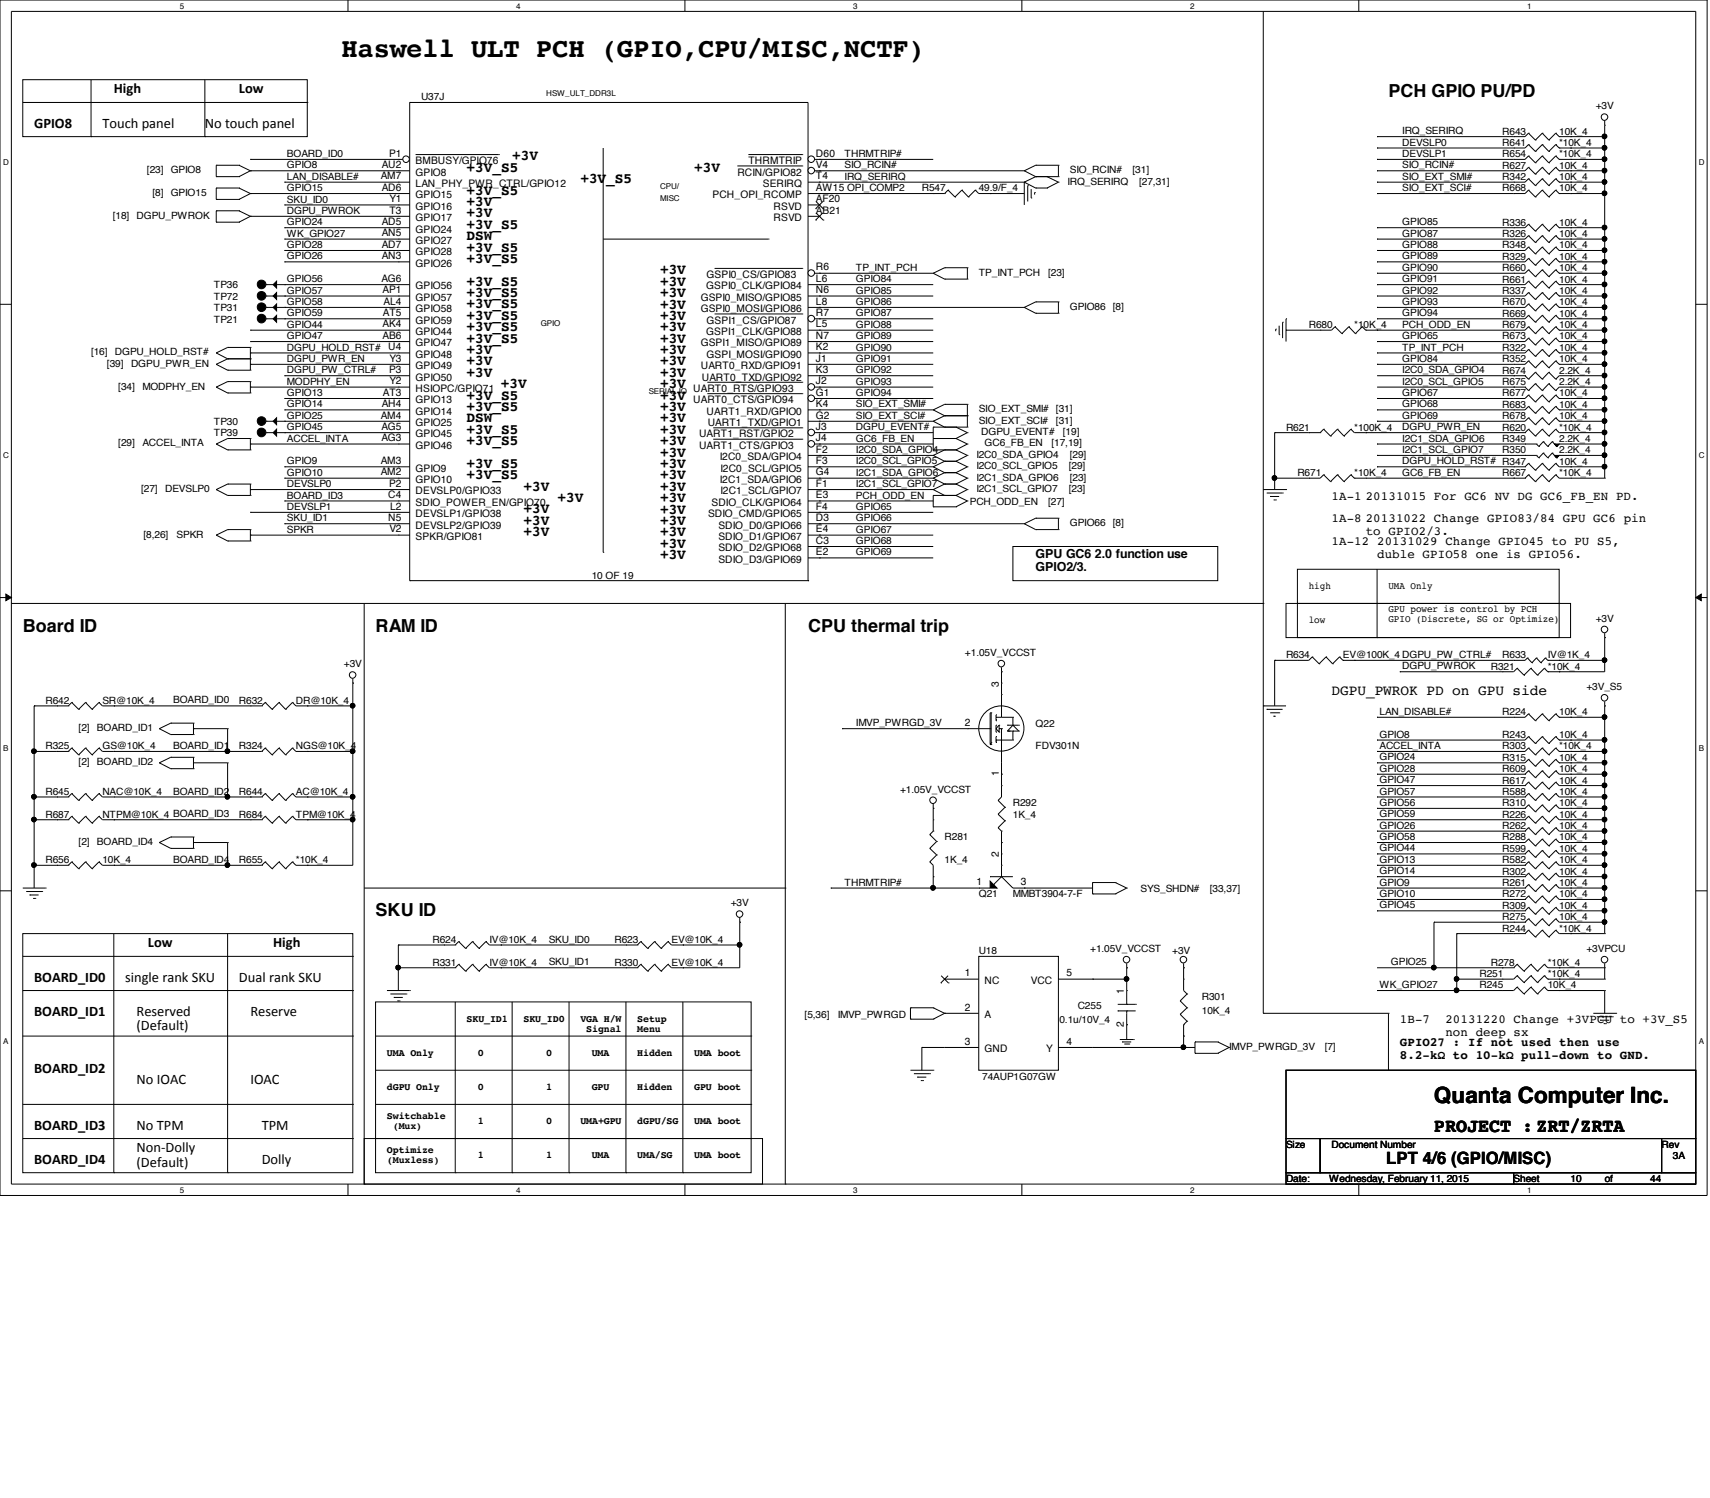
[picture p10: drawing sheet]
<svg xmlns="http://www.w3.org/2000/svg" width="210mm" height="184mm" viewBox="0 0 210 184" stroke-linecap="round" stroke-linejoin="round" font-family="sans-serif">
<defs><g id="words">
<text font-size="3.3" x="41.9" y="6.9">Haswell ULT PCH (GPIO,CPU/MISC,NCTF)</text>
<text font-size="2.8" x="176" y="135.3">Quanta Computer Inc.</text>
<text font-size="2.4" x="176" y="138.9">PROJECT :ZRT/ZRTA</text>
<g font-size="2.2">
<text x="170.4" y="11.9">PCH GPIO PU/PD</text>
<text x="2.8" y="77.5">Board ID</text>
<text x="46.1" y="77.5">RAM ID</text>
<text x="99.2" y="77.5">CPU thermal trip</text>
<text x="46.1" y="112.4">SKU ID</text>
</g>
<text font-size="2.1" x="170.1" y="142.9">LPT 4/6 (GPIO/MISC)</text>
<g font-size="1.8">
<text x="14" y="11.5">High</text>
<text x="29.3" y="11.5">Low</text>
<text x="4.2" y="15.7">GPIO8</text>
<text x="12.6" y="15.7">Touch panel</text>
<text x="25.1" y="15.7">No touch panel</text>
<text x="57.3" y="21.1">+3V_S5</text>
<text x="57.3" y="23.9">+3V_S5</text>
<text x="62.9" y="19.7">+3V</text>
<text x="71.2" y="22.5">+3V_S5</text>
<text x="85.2" y="21.1">+3V</text>
<text x="57.3" y="25.3">+3V</text>
<text x="57.3" y="26.7">+3V</text>
<text x="57.3" y="28.1">+3V_S5</text>
<text x="57.3" y="29.5">DSW</text>
<text x="57.3" y="30.9">+3V_S5</text>
<text x="57.3" y="32.3">+3V_S5</text>
<text x="57.3" y="35.1">+3V_S5</text>
<text x="81" y="33.7">+3V</text>
<text x="81" y="35.1">+3V</text>
<text x="57.3" y="36.5">+3V_S5</text>
<text x="57.3" y="37.8">+3V_S5</text>
<text x="57.3" y="39.2">+3V_S5</text>
<text x="57.3" y="40.6">+3V_S5</text>
<text x="81" y="36.5">+3V</text>
<text x="81" y="37.9">+3V</text>
<text x="81" y="39.3">+3V</text>
<text x="81" y="40.7">+3V</text>
<text x="57.3" y="42">+3V_S5</text>
<text x="57.3" y="43.4">+3V</text>
<text x="57.3" y="44.8">+3V</text>
<text x="57.3" y="46.2">+3V</text>
<text x="61.5" y="47.6">+3V</text>
<text x="81" y="42.1">+3V</text>
<text x="81" y="43.4">+3V</text>
<text x="81" y="44.8">+3V</text>
<text x="81" y="46.2">+3V</text>
<text x="81" y="47.6">+3V</text>
<text x="57.3" y="49">+3V_S5</text>
<text x="57.3" y="50.4">+3V_S5</text>
<text x="57.3" y="51.8">DSW</text>
<text x="57.3" y="53.2">+3V_S5</text>
<text x="81" y="49">+3V</text>
<text x="81" y="50.4">+3V</text>
<text x="81" y="51.8">+3V</text>
<text x="81" y="53.2">+3V</text>
<text x="57.3" y="54.6">+3V_S5</text>
<text x="57.3" y="57.4">+3V_S5</text>
<text x="57.3" y="58.8">+3V_S5</text>
<text x="81" y="54.6">+3V</text>
<text x="81" y="56">+3V</text>
<text x="81" y="57.4">+3V</text>
<text x="81" y="58.8">+3V</text>
<text x="64.3" y="60.2">+3V</text>
<text x="64.3" y="63">+3V</text>
<text x="64.3" y="64.4">+3V</text>
<text x="64.3" y="65.8">+3V</text>
<text x="68.5" y="61.6">+3V</text>
<text x="81" y="60.2">+3V</text>
<text x="81" y="61.6">+3V</text>
<text x="81" y="63">+3V</text>
<text x="81" y="64.4">+3V</text>
<text x="81" y="65.8">+3V</text>
<text x="81" y="67.2">+3V</text>
<text x="81" y="68.6">+3V</text>
<text x="163.5" y="85.2">DGPU_PWROK PD on GPU side</text>
<text x="18.2" y="116.2">Low</text>
<text x="33.5" y="116.2">High</text>
<text x="4.2" y="120.4">BOARD_ID0</text>
<text x="4.2" y="124.6">BOARD_ID1</text>
<text x="15.4" y="120.4">single rank SKU</text>
<text x="16.8" y="124.6">Reserved</text>
<text x="29.3" y="120.4">Dual rank SKU</text>
<text x="30.7" y="124.6">Reserve</text>
<text x="4.2" y="131.6">BOARD_ID2</text>
<text x="16.8" y="126.4">(Default)</text>
<text x="16.8" y="133">No IOAC</text>
<text x="30.7" y="133">IOAC</text>
<text x="4.2" y="142.8">BOARD_ID4</text>
<text x="4.2" y="138.6">BOARD_ID3</text>
<text x="16.8" y="138.6">No TPM</text>
<text x="16.8" y="141.4">Non-Dolly</text>
<text x="16.8" y="143.2">(Default)</text>
<text x="32.1" y="142.8">Dolly</text>
<text x="32.1" y="138.6">TPM</text>
</g>
<g font-size="1.5">
<text x="163.4" y="61.3">1A-1 20131015 For GC6 NV DG GC6_FB_EN PD.</text>
<text x="163.4" y="64.1">1A-8 20131022 Change GPIO83/84 GPU GC6 pin</text>
<text x="167.6" y="65.6">to GPIO2/3.</text>
<text x="127.1" y="68.5">GPU GC6 2.0 function use</text>
<text x="127.1" y="70.1">GPIO2/3.</text>
<text x="163.4" y="66.9">1A-12 20131029 Change GPIO45 to PU S5,</text>
<text x="169" y="68.4">duble GPIO58 one is GPIO56.</text>
<text x="171.8" y="125.6">1B-7</text>
<text x="177.4" y="125.6">20131220 Change +3VPCU to +3V_S5</text>
<text x="171.8" y="128.4">GPIO27 : If not used then use</text>
<text x="171.8" y="129.9">8.2-kΩ to 10-kΩ pull-down to GND.</text>
<text x="177.4" y="127.1">non deep sx</text>
</g>
<g font-size="1.3">
<text x="46.7" y="22">AM7</text>
<text x="46.9" y="20.6">AU2</text>
<text x="46.9" y="23.4">AD6</text>
<text x="47.8" y="19.2">P1</text>
<text x="51" y="22.9">LAN_PHY_PWR_CTRL/GPIO12</text>
<text x="51" y="20.2">BMBUSY/GPIO76</text>
<text x="51" y="21.5">GPIO8</text>
<text x="90.5" y="21.5">RCIN/GPIO82</text>
<text x="91.9" y="20.2">THRMTRIP</text>
<text x="93.6" y="22.9">SERIRQ</text>
<text x="100.2" y="22">T4</text>
<text x="100.2" y="19.2">D60</text>
<text x="100.2" y="20.6">V4</text>
<text x="100.2" y="23.4">AW15 OPI_COMP2</text>
<text x="46.9" y="27.6">AD5</text>
<text x="46.9" y="29">AN5</text>
<text x="47.8" y="26.2">T3</text>
<text x="47.8" y="24.8">Y1</text>
<text x="51" y="24.3">GPIO15</text>
<text x="51" y="27.1">GPIO17</text>
<text x="51" y="25.7">GPIO16</text>
<text x="51" y="28.5">GPIO24</text>
<text x="51" y="29.9">GPIO27</text>
<text x="87.5" y="24.3">PCH_OPI_RCOMP</text>
<text x="95" y="27.1">RSVD</text>
<text x="95" y="25.7">RSVD</text>
<text x="100.2" y="26.2">AB21</text>
<text x="100.2" y="24.8">AF20</text>
<text x="46.8" y="34.6">AG6</text>
<text x="46.9" y="30.4">AD7</text>
<text x="46.9" y="31.8">AN3</text>
<text x="46.9" y="36">AP1</text>
<text x="51" y="31.3">GPIO28</text>
<text x="51" y="35.5">GPIO56</text>
<text x="51" y="32.7">GPIO26</text>
<text x="86.7" y="35.5">GSPI0_CLK/GPIO84</text>
<text x="86.7" y="34.1">GSPI0_CS/GPIO83</text>
<text x="100.2" y="34.6">L6</text>
<text x="100.2" y="33.2">R6</text>
<text x="100.2" y="36">N6</text>
<text x="46.9" y="40.2">AK4</text>
<text x="46.9" y="41.6">AB6</text>
<text x="47" y="38.8">AT5</text>
<text x="47.1" y="37.4">AL4</text>
<text x="51" y="38.3">GPIO58</text>
<text x="51" y="41.1">GPIO44</text>
<text x="51" y="39.7">GPIO59</text>
<text x="51" y="36.9">GPIO57</text>
<text x="86" y="36.9">GSPI0_MISO/GPIO85</text>
<text x="86" y="38.3">GSPI0_MOSI/GPIO86</text>
<text x="86.7" y="41.1">GSPI1_CLK/GPIO88</text>
<text x="86.7" y="39.7">GSPI1_CS/GPIO87</text>
<text x="100.2" y="40.2">L5</text>
<text x="100.2" y="38.8">R7</text>
<text x="100.2" y="37.4">L8</text>
<text x="100.2" y="41.6">N7</text>
<text x="47.7" y="43">U4</text>
<text x="47.8" y="45.8">P3</text>
<text x="47.8" y="44.4">Y3</text>
<text x="47.8" y="47.2">Y2</text>
<text x="51" y="43.9">GPIO48</text>
<text x="51" y="42.5">GPIO47</text>
<text x="51" y="45.3">GPIO49</text>
<text x="51" y="46.7">GPIO50</text>
<text x="86" y="42.5">GSPI1_MISO/GPIO89</text>
<text x="86" y="45.3">UART0_RXD/GPIO91</text>
<text x="86.1" y="46.7">UART0_TXD/GPIO92</text>
<text x="86.7" y="43.9">GSPI_MOSI/GPIO90</text>
<text x="100.2" y="43">K2</text>
<text x="100.2" y="47.2">J2</text>
<text x="100.2" y="45.8">K3</text>
<text x="100.2" y="44.4">J1</text>
<text x="46.7" y="51.4">AM4</text>
<text x="46.8" y="52.7">AG5</text>
<text x="46.9" y="50">AH4</text>
<text x="47" y="48.6">AT3</text>
<text x="51" y="48.1">HSIOPC/GPIO71</text>
<text x="51" y="49.5">GPIO13</text>
<text x="51" y="52.3">GPIO25</text>
<text x="51" y="50.9">GPIO14</text>
<text x="51" y="53.7">GPIO45</text>
<text x="85.1" y="48.1">UART0_RTS/GPIO93</text>
<text x="85.1" y="49.5">UART0_CTS/GPIO94</text>
<text x="85.8" y="53.7">UART1_RST/GPIO2</text>
<text x="86.7" y="50.9">UART1_RXD/GPIO0</text>
<text x="86.9" y="52.3">UART1_TXD/GPIO1</text>
<text x="100.2" y="50">K4</text>
<text x="100.2" y="48.6">G1</text>
<text x="100.2" y="52.7">J3</text>
<text x="100.2" y="51.4">G2</text>
<text x="46.7" y="58.3">AM2</text>
<text x="46.7" y="56.9">AM3</text>
<text x="46.8" y="54.1">AG3</text>
<text x="47.8" y="59.7">P2</text>
<text x="51" y="55.1">GPIO46</text>
<text x="51" y="59.3">GPIO10</text>
<text x="51" y="57.9">GPIO9</text>
<text x="85.8" y="55.1">UART1_CTS/GPIO3</text>
<text x="88.3" y="59.3">I2C1_SDA/GPIO6</text>
<text x="88.3" y="56.5">I2C0_SDA/GPIO4</text>
<text x="88.4" y="57.9">I2C0_SCL/GPIO5</text>
<text x="100.2" y="56.9">F3</text>
<text x="100.2" y="59.7">F1</text>
<text x="100.2" y="54.1">J4</text>
<text x="100.2" y="58.3">G4</text>
<text x="100.2" y="55.5">F2</text>
<text x="47.7" y="61.1">C4</text>
<text x="47.7" y="63.9">N5</text>
<text x="47.8" y="65.3">V2</text>
<text x="47.9" y="62.5">L2</text>
<text x="51" y="60.7">DEVSLP0/GPIO33</text>
<text x="51" y="62.1">SDIO_POWER_EN/GPIO70</text>
<text x="51" y="63.5">DEVSLP1/GPIO38</text>
<text x="51" y="64.9">DEVSLP2/GPIO39</text>
<text x="86.9" y="63.5">SDIO_CMD/GPIO65</text>
<text x="87.3" y="62.1">SDIO_CLK/GPIO64</text>
<text x="88.2" y="64.9">SDIO_D0/GPIO66</text>
<text x="88.4" y="60.7">I2C1_SCL/GPIO7</text>
<text x="100.2" y="62.5">F4</text>
<text x="100.2" y="61.1">E3</text>
<text x="100.2" y="63.9">D3</text>
<text x="100.2" y="65.3">E4</text>
<text x="51" y="66.3">SPKR/GPIO81</text>
<text x="88.2" y="69">SDIO_D3/GPIO69</text>
<text x="88.2" y="67.6">SDIO_D2/GPIO68</text>
<text x="88.2" y="66.3">SDIO_D1/GPIO67</text>
<text x="100.2" y="68.1">E2</text>
<text x="100.2" y="66.7">C3</text>
<text x="118.4" y="89.1">2</text>
<text x="122.6" y="84.2" transform="rotate(-90 122.6 84.2)">3</text>
<text x="122.6" y="95.2" transform="rotate(-90 122.6 95.2)">1</text>
<text x="122.6" y="105.2" transform="rotate(-90 122.6 105.2)">2</text>
<text x="119.8" y="108.6">1</text>
<text x="125.3" y="108.6">3</text>
<text x="118.4" y="119.8">1</text>
<text x="130.9" y="119.8">5</text>
<text x="118.4" y="124">2</text>
<text x="120.9" y="120.7">NC</text>
<text x="120.9" y="124.9">A</text>
<text x="126.5" y="120.7">VCC</text>
<text x="138" y="126" transform="rotate(-90 138 126)">2</text>
<text x="138" y="122" transform="rotate(-90 138 122)">1</text>
<text x="118.4" y="128.2">3</text>
<text x="120.9" y="129.1">GND</text>
<text x="128.4" y="129.1">Y</text>
<text x="130.9" y="128.2">4</text>
</g>
<g font-size="1.2">
<text x="51.7" y="12.3">U37J</text>
<text x="172.1" y="16.5">IRQ_SERIRQ</text>
<text x="172.1" y="17.9">DEVSLP0</text>
<text x="184.4" y="17.9">R641</text>
<text x="184.4" y="16.5">R643</text>
<text x="191.4" y="17.9">*10K_4</text>
<text x="191.4" y="16.5">10K_4</text>
<text x="195.9" y="13.4">+3V</text>
<text x="18" y="21.3">[23]</text>
<text x="21" y="21.3">GPIO8</text>
<text x="35.2" y="22.1">LAN_DISABLE#</text>
<text x="35.2" y="20.7">GPIO8</text>
<text x="35.2" y="23.5">GPIO15</text>
<text x="35.2" y="19.3">BOARD_ID0</text>
<text x="103.7" y="20.7">SIO_RCIN#</text>
<text x="103.7" y="19.3">THRMTRIP#</text>
<text x="103.7" y="22.1">IRQ_SERIRQ</text>
<text x="113.2" y="23.5">R547</text>
<text x="120.1" y="23.5">49.9/F_4</text>
<text x="131" y="22.6">IRQ_SERIRQ</text>
<text x="131.3" y="21.3">SIO_RCIN#</text>
<text x="139" y="21.3">[31]</text>
<text x="139.8" y="22.6">[27,31]</text>
<text x="172.1" y="20.7">SIO_RCIN#</text>
<text x="172.1" y="19.3">DEVSLP1</text>
<text x="172.1" y="22.1">SIO_EXT_SMI#</text>
<text x="172.1" y="23.5">SIO_EXT_SCI#</text>
<text x="184.4" y="20.7">R627</text>
<text x="184.4" y="22.1">R342</text>
<text x="184.4" y="23.5">R668</text>
<text x="184.4" y="19.3">R654</text>
<text x="191.4" y="20.7">10K_4</text>
<text x="191.4" y="22.1">10K_4</text>
<text x="191.4" y="23.5">10K_4</text>
<text x="191.4" y="19.3">*10K_4</text>
<text x="13.8" y="26.8">[18]</text>
<text x="16.8" y="26.8">DGPU_PWROK</text>
<text x="18.7" y="24">[8]</text>
<text x="21" y="24">GPIO15</text>
<text x="35.2" y="24.8">SKU_ID0</text>
<text x="35.2" y="26.2">DGPU_PWROK</text>
<text x="35.2" y="29">WK_GPIO27</text>
<text x="35.2" y="27.6">GPIO24</text>
<text x="172.1" y="29">GPIO87</text>
<text x="172.1" y="27.6">GPIO85</text>
<text x="184.4" y="27.7">R336</text>
<text x="184.4" y="29.1">R326</text>
<text x="191.4" y="27.7">10K_4</text>
<text x="191.4" y="29.1">10K_4</text>
<text x="26.2" y="35.4">TP36</text>
<text x="35.2" y="30.4">GPIO28</text>
<text x="35.2" y="34.6">GPIO56</text>
<text x="35.2" y="31.8">GPIO26</text>
<text x="105.1" y="33.2">TP_INT_PCH</text>
<text x="105.1" y="34.6">GPIO84</text>
<text x="120.1" y="33.8">TP_INT_PCH</text>
<text x="128.7" y="33.8">[23]</text>
<text x="172.1" y="34.6">GPIO91</text>
<text x="172.1" y="31.8">GPIO89</text>
<text x="172.1" y="33.2">GPIO90</text>
<text x="172.1" y="30.4">GPIO88</text>
<text x="184.4" y="33.3">R660</text>
<text x="184.4" y="30.5">R348</text>
<text x="184.4" y="34.7">R661</text>
<text x="184.4" y="31.9">R329</text>
<text x="191.4" y="33.3">10K_4</text>
<text x="191.4" y="30.5">10K_4</text>
<text x="191.4" y="34.7">10K_4</text>
<text x="191.4" y="31.9">10K_4</text>
<text x="26.2" y="39.6">TP21</text>
<text x="26.2" y="36.8">TP72</text>
<text x="26.2" y="38.2">TP31</text>
<text x="35.2" y="41.6">GPIO47</text>
<text x="35.2" y="40.2">GPIO44</text>
<text x="35.2" y="37.4">GPIO58</text>
<text x="35.2" y="36">GPIO57</text>
<text x="35.2" y="38.8">GPIO59</text>
<text x="105.1" y="37.4">GPIO86</text>
<text x="105.1" y="36">GPIO85</text>
<text x="105.1" y="41.6">GPIO89</text>
<text x="105.1" y="38.8">GPIO87</text>
<text x="105.1" y="40.2">GPIO88</text>
<text x="131.3" y="38">GPIO86</text>
<text x="136.6" y="38">[8]</text>
<text x="160.7" y="40.3">R680</text>
<text x="166.2" y="40.3">*10K_4</text>
<text x="172.1" y="37.4">GPIO93</text>
<text x="172.1" y="38.8">GPIO94</text>
<text x="172.1" y="36">GPIO92</text>
<text x="172.1" y="41.6">GPIO65</text>
<text x="172.1" y="40.2">PCH_ODD_EN</text>
<text x="184.4" y="36.1">R337</text>
<text x="184.4" y="41.7">R673</text>
<text x="184.4" y="37.5">R670</text>
<text x="184.4" y="40.3">R679</text>
<text x="184.4" y="38.9">R669</text>
<text x="191.4" y="36.1">10K_4</text>
<text x="191.4" y="41.7">10K_4</text>
<text x="191.4" y="37.5">10K_4</text>
<text x="191.4" y="40.3">10K_4</text>
<text x="191.4" y="38.9">10K_4</text>
<text x="11.2" y="43.6">[16]</text>
<text x="13.1" y="45">[39]</text>
<text x="14.1" y="43.6">DGPU_HOLD_RST#</text>
<text x="14.5" y="47.8">[34]</text>
<text x="16.1" y="45">DGPU_PWR_EN</text>
<text x="17.5" y="47.8">MODPHY_EN</text>
<text x="35.2" y="47.2">MODPHY_EN</text>
<text x="35.2" y="44.4">DGPU_PWR_EN</text>
<text x="35.2" y="43">DGPU_HOLD_RST#</text>
<text x="35.2" y="45.8">DGPU_PW_CTRL#</text>
<text x="105.1" y="47.2">GPIO93</text>
<text x="105.1" y="44.4">GPIO91</text>
<text x="105.1" y="45.8">GPIO92</text>
<text x="105.1" y="43">GPIO90</text>
<text x="172.1" y="43">TP_INT_PCH</text>
<text x="172.1" y="44.4">GPIO84</text>
<text x="172.1" y="45.8">I2C0_SDA_GPIO4</text>
<text x="172.1" y="47.2">I2C0_SCL_GPIO5</text>
<text x="184.4" y="43.1">R322</text>
<text x="184.4" y="44.4">R352</text>
<text x="184.4" y="47.2">R675</text>
<text x="184.4" y="45.8">R674</text>
<text x="191.4" y="43.1">10K_4</text>
<text x="191.4" y="44.4">10K_4</text>
<text x="191.4" y="47.2">2.2K_4</text>
<text x="191.4" y="45.8">2.2K_4</text>
<text x="26.2" y="53.6">TP39</text>
<text x="26.2" y="52.2">TP30</text>
<text x="35.2" y="51.4">GPIO25</text>
<text x="35.2" y="52.8">GPIO45</text>
<text x="35.2" y="50">GPIO14</text>
<text x="35.2" y="48.6">GPIO13</text>
<text x="105.1" y="48.6">GPIO94</text>
<text x="105.1" y="50">SIO_EXT_SMI#</text>
<text x="105.1" y="52.8">DGPU_EVENT#</text>
<text x="105.1" y="51.4">SIO_EXT_SCI#</text>
<text x="120.1" y="50.6">SIO_EXT_SMI#</text>
<text x="120.1" y="52">SIO_EXT_SCI#</text>
<text x="120.4" y="53.4">DGPU_EVENT#</text>
<text x="129.6" y="50.6">[31]</text>
<text x="129.6" y="52">[31]</text>
<text x="130.5" y="53.4">[19]</text>
<text x="157.9" y="52.8">R621</text>
<text x="166.2" y="52.8">*100K_4</text>
<text x="172.1" y="52.8">DGPU_PWR_EN</text>
<text x="172.1" y="51.4">GPIO69</text>
<text x="172.1" y="50">GPIO68</text>
<text x="172.1" y="48.6">GPIO67</text>
<text x="184.4" y="50">R683</text>
<text x="184.4" y="52.8">R620</text>
<text x="184.4" y="51.4">R678</text>
<text x="184.4" y="48.6">R677</text>
<text x="191.4" y="50">10K_4</text>
<text x="191.4" y="52.8">*10K_4</text>
<text x="191.4" y="51.4">10K_4</text>
<text x="191.4" y="48.6">10K_4</text>
<text x="14.5" y="54.8">[29]</text>
<text x="17.5" y="54.8">ACCEL_INTA</text>
<text x="35.2" y="57">GPIO9</text>
<text x="35.2" y="58.4">GPIO10</text>
<text x="35.2" y="59.8">DEVSLP0</text>
<text x="35.2" y="54.2">ACCEL_INTA</text>
<text x="105.1" y="54.2">GC6_FB_EN</text>
<text x="105.1" y="55.6">I2C0_SDA_GPIO4</text>
<text x="105.1" y="57">I2C0_SCL_GPIO5</text>
<text x="105.1" y="58.4">I2C1_SDA_GPIO6</text>
<text x="105.1" y="59.8">I2C1_SCL_GPIO7</text>
<text x="119.8" y="59">I2C1_SDA_GPIO6</text>
<text x="119.8" y="56.2">I2C0_SDA_GPIO4</text>
<text x="119.8" y="57.6">I2C0_SCL_GPIO5</text>
<text x="120.9" y="54.8">GC6_FB_EN</text>
<text x="129.1" y="54.8">[17,19]</text>
<text x="131.2" y="57.6">[29]</text>
<text x="131.3" y="59">[23]</text>
<text x="131.3" y="56.2">[29]</text>
<text x="159.3" y="58.4">R671</text>
<text x="166.2" y="58.4">*10K_4</text>
<text x="172.1" y="58.4">GC6_FB_EN</text>
<text x="172.1" y="54.2">I2C1_SDA_GPIO6</text>
<text x="172.1" y="55.6">I2C1_SCL_GPIO7</text>
<text x="172.1" y="57">DGPU_HOLD_RST# R347</text>
<text x="184.4" y="54.2">R349</text>
<text x="184.4" y="58.4">R667</text>
<text x="184.4" y="55.6">R350</text>
<text x="191.4" y="54.2">2.2K_4</text>
<text x="191.4" y="57">10K_4</text>
<text x="191.4" y="58.4">*10K_4</text>
<text x="191.4" y="55.6">2.2K_4</text>
<text x="17.3" y="60.4">[27]</text>
<text x="17.6" y="66">[8,26]</text>
<text x="20.3" y="60.4">DEVSLP0</text>
<text x="21.7" y="66">SPKR</text>
<text x="35.2" y="65.4">SPKR</text>
<text x="35.2" y="62.6">DEVSLP1</text>
<text x="35.2" y="61.2">BOARD_ID3</text>
<text x="35.2" y="64">SKU_ID1</text>
<text x="105.1" y="64">GPIO66</text>
<text x="105.1" y="65.4">GPIO67</text>
<text x="105.1" y="62.6">GPIO65</text>
<text x="105.1" y="61.2">PCH_ODD_EN</text>
<text x="119" y="61.9">PCH_ODD_EN</text>
<text x="119.8" y="60.4">I2C1_SCL_GPIO7</text>
<text x="128.7" y="61.9">[27]</text>
<text x="131.2" y="60.4">[23]</text>
<text x="131.3" y="64.6">GPIO66</text>
<text x="136.6" y="64.6">[8]</text>
<text x="72.6" y="71">10 OF 19</text>
<text x="105.1" y="68.2">GPIO69</text>
<text x="105.1" y="66.8">GPIO68</text>
<text x="160.7" y="72.3">high</text>
<text x="160.7" y="76.5">low</text>
<text x="170.4" y="72.3">UMA Only</text>
<text x="170.4" y="75.1">GPU power is control by PCH</text>
<text x="170.4" y="76.3">GPIO (Discrete, SG or Optimize)</text>
<text x="195.9" y="76.3">+3V</text>
<text x="42.2" y="81.9">+3V</text>
<text x="118.4" y="80.5">+1.05V_VCCST</text>
<text x="157.9" y="80.8">R634</text>
<text x="164.8" y="80.8">EV@100K_4 DGPU_PW_CTRL#</text>
<text x="172.1" y="82.1">DGPU_PWROK</text>
<text x="183" y="82.2">R321</text>
<text x="184.4" y="80.8">R633</text>
<text x="190" y="82.2">*10K_4</text>
<text x="190" y="80.8">IV@1K_4</text>
<text x="5.6" y="86.4">R642</text>
<text x="9.7" y="89.7">[2]</text>
<text x="11.9" y="89.7">BOARD_ID1</text>
<text x="12.6" y="86.4">SR@10K_4</text>
<text x="21.3" y="86.3">BOARD_ID0</text>
<text x="29.3" y="86.4">R632</text>
<text x="36.3" y="86.4">DR@10K_4</text>
<text x="105.1" y="89.1">IMVP_PWRGD_3V</text>
<text x="127.1" y="89.2">Q22</text>
<text x="169.3" y="87.7">LAN_DISABLE#</text>
<text x="184.4" y="87.8">R224</text>
<text x="191.4" y="87.8">10K_4</text>
<text x="194.7" y="84.7">+3V_S5</text>
<text x="5.6" y="91.9">R325</text>
<text x="9.7" y="93.9">[2]</text>
<text x="11.9" y="93.9">BOARD_ID2</text>
<text x="12.6" y="91.9">GS@10K_4</text>
<text x="21.3" y="91.9">BOARD_ID1</text>
<text x="29.3" y="91.9">R324</text>
<text x="36.3" y="91.9">NGS@10K_4</text>
<text x="127.1" y="91.9">FDV301N</text>
<text x="169.3" y="90.5">GPIO8</text>
<text x="169.3" y="91.9">ACCEL_INTA</text>
<text x="169.3" y="93.3">GPIO24</text>
<text x="169.3" y="94.7">GPIO28</text>
<text x="184.4" y="94.7">R609</text>
<text x="184.4" y="90.6">R243</text>
<text x="184.4" y="93.3">R315</text>
<text x="184.4" y="91.9">R303</text>
<text x="191.4" y="94.7">10K_4</text>
<text x="191.4" y="90.6">10K_4</text>
<text x="191.4" y="93.3">10K_4</text>
<text x="191.4" y="91.9">*10K_4</text>
<text x="5.6" y="100.3">R687</text>
<text x="5.6" y="97.5">R645</text>
<text x="12.6" y="100.3">NTPM@10K_4 BOARD_ID3</text>
<text x="12.6" y="97.5">NAC@10K_4</text>
<text x="21.3" y="97.5">BOARD_ID2</text>
<text x="29.3" y="97.5">R644</text>
<text x="29.3" y="100.3">R684</text>
<text x="36.3" y="97.5">AC@10K_4</text>
<text x="36.3" y="100.3">TPM@10K_4</text>
<text x="110.5" y="97.2">+1.05V_VCCST</text>
<text x="124.3" y="98.9">R292</text>
<text x="124.3" y="100.3">1K_4</text>
<text x="169.3" y="96.1">GPIO47</text>
<text x="169.3" y="97.5">GPIO57</text>
<text x="169.3" y="98.9">GPIO56</text>
<text x="169.3" y="100.3">GPIO59</text>
<text x="169.3" y="101.7">GPIO26</text>
<text x="184.4" y="100.3">R226</text>
<text x="184.4" y="97.5">R588</text>
<text x="184.4" y="96.1">R617</text>
<text x="184.4" y="101.7">R262</text>
<text x="184.4" y="98.9">R310</text>
<text x="191.4" y="100.3">10K_4</text>
<text x="191.4" y="97.5">10K_4</text>
<text x="191.4" y="96.1">10K_4</text>
<text x="191.4" y="101.7">10K_4</text>
<text x="191.4" y="98.9">10K_4</text>
<text x="5.6" y="105.9">R656</text>
<text x="9.7" y="103.7">[2]</text>
<text x="11.9" y="103.7">BOARD_ID4</text>
<text x="12.6" y="105.9">10K_4</text>
<text x="21.3" y="105.9">BOARD_ID4</text>
<text x="29.3" y="105.9">R655</text>
<text x="36.3" y="105.9">*10K_4</text>
<text x="116" y="103.1">R281</text>
<text x="116" y="105.9">1K_4</text>
<text x="169.3" y="103.1">GPIO58</text>
<text x="169.3" y="104.5">GPIO44</text>
<text x="169.3" y="107.3">GPIO14</text>
<text x="169.3" y="105.9">GPIO13</text>
<text x="184.4" y="104.5">R599</text>
<text x="184.4" y="103.1">R288</text>
<text x="184.4" y="105.9">R582</text>
<text x="184.4" y="107.3">R302</text>
<text x="191.4" y="104.5">10K_4</text>
<text x="191.4" y="103.1">10K_4</text>
<text x="191.4" y="105.9">10K_4</text>
<text x="191.4" y="107.3">10K_4</text>
<text x="89.7" y="111.2">+3V</text>
<text x="103.7" y="108.7">THRMTRIP#</text>
<text x="120.1" y="110.1">Q21</text>
<text x="124.3" y="110.1">MMBT3904-7-F</text>
<text x="140" y="109.4">SYS_SHDN#</text>
<text x="148.5" y="109.4">[33,37]</text>
<text x="169.3" y="108.7">GPIO9</text>
<text x="169.3" y="110.1">GPIO10</text>
<text x="169.3" y="111.5">GPIO45</text>
<text x="184.4" y="111.5">R309</text>
<text x="184.4" y="112.9">R275</text>
<text x="184.4" y="108.7">R261</text>
<text x="184.4" y="110.1">R272</text>
<text x="191.4" y="111.5">10K_4</text>
<text x="191.4" y="112.9">10K_4</text>
<text x="191.4" y="108.7">10K_4</text>
<text x="191.4" y="110.1">10K_4</text>
<text x="53.1" y="115.7">R624</text>
<text x="53.1" y="118.5">R331</text>
<text x="60.1" y="115.7">IV@10K_4</text>
<text x="60.1" y="118.5">IV@10K_4</text>
<text x="67.4" y="115.7">SKU_ID0</text>
<text x="67.4" y="118.4">SKU_ID1</text>
<text x="75.4" y="115.7">R623</text>
<text x="75.4" y="118.5">R330</text>
<text x="82.4" y="115.7">EV@10K_4</text>
<text x="82.4" y="118.5">EV@10K_4</text>
<text x="120.1" y="117.1">U18</text>
<text x="133.8" y="116.8">+1.05V_VCCST</text>
<text x="143.9" y="117.1">+3V</text>
<text x="170.7" y="118.4">GPIO25</text>
<text x="181.6" y="119.9">R251</text>
<text x="183" y="118.5">R278</text>
<text x="184.4" y="114.3">R244</text>
<text x="190" y="118.5">*10K_4</text>
<text x="190" y="119.9">*10K_4</text>
<text x="191.4" y="114.3">*10K_4</text>
<text x="194.7" y="116.8">+3VPCU</text>
<text x="57.3" y="125.3">SKU_ID1</text>
<text x="64.3" y="125.3">SKU_ID0</text>
<text x="71.2" y="125.3">VGA H/W</text>
<text x="78.2" y="125.3">Setup</text>
<text x="98.8" y="124.9">[5,36]</text>
<text x="102.8" y="124.9">IMVP_PWRGD</text>
<text x="130" y="125.5">0.1u/10V_4</text>
<text x="132.3" y="123.8">C255</text>
<text x="147.5" y="122.7">R301</text>
<text x="147.5" y="124.4">10K_4</text>
<text x="169.3" y="121.2">WK_GPIO27</text>
<text x="181.6" y="121.3">R245</text>
<text x="190" y="121.3">10K_4</text>
<text x="47.5" y="129.5">UMA Only</text>
<text x="58.7" y="129.5">0</text>
<text x="67.1" y="129.5">0</text>
<text x="72" y="126.6">Signal</text>
<text x="72.6" y="129.5">UMA</text>
<text x="78.2" y="129.5">Hidden</text>
<text x="78.2" y="126.6">Menu</text>
<text x="85.2" y="129.5">UMA boot</text>
<text x="150.9" y="128.8">IMVP_PWRGD_3V</text>
<text x="162.6" y="128.8">[7]</text>
<text x="47.5" y="133.7">dGPU Only</text>
<text x="47.5" y="137.2">Switchable</text>
<text x="58.7" y="133.7">0</text>
<text x="58.7" y="137.9">1</text>
<text x="67.1" y="137.9">0</text>
<text x="67.1" y="133.7">1</text>
<text x="71.2" y="137.9">UMA+GPU</text>
<text x="72.6" y="133.7">GPU</text>
<text x="78.2" y="137.9">dGPU/SG</text>
<text x="78.2" y="133.7">Hidden</text>
<text x="85.2" y="137.9">UMA boot</text>
<text x="85.2" y="133.7">GPU boot</text>
<text x="120.6" y="132.5">74AUP1G07GW</text>
<text x="47.5" y="141.4">Optimize</text>
<text x="47.5" y="142.7">(Muxless)</text>
<text x="48.2" y="138.5">(Mux)</text>
<text x="58.7" y="142.1">1</text>
<text x="67.1" y="142.1">1</text>
<text x="72.6" y="142.1">UMA</text>
<text x="78.2" y="142.1">UMA/SG</text>
<text x="85.2" y="142.1">UMA boot</text>
<text x="157.9" y="140.8">Size</text>
<text x="163.5" y="140.8">Document Number</text>
<text x="204" y="140.8">Rev</text>
<text x="205.4" y="142.2">3A</text>
<text x="157.9" y="145">Date:</text>
<text x="163.2" y="145">Wednesday, February 11, 2015</text>
<text x="185.8" y="145">Sheet</text>
<text x="192.8" y="145">10</text>
<text x="197" y="145">of</text>
<text x="202.6" y="145">44</text>
</g>
<g font-size="1">
<text x="22.1" y="1.1">5</text>
<text x="63.4" y="1.1">4</text>
<text x="104.7" y="1.1">3</text>
<text x="146.1" y="1.1">2</text>
<text x="187.5" y="1.1">1</text>
<text x="67.1" y="11.8">HSW_ULT_DDR3L</text>
<text x=".4" y="20.2">D</text>
<text x="81" y="23.2">CPU/</text>
<text x="208.5" y="20.2">D</text>
<text x="81" y="24.6">MISC</text>
<text x="66.4" y="40">GPIO</text>
<text x="79.6" y="48.4">SERIAL IO</text>
<text x=".4" y="56.2">C</text>
<text x="208.5" y="56.2">C</text>
<text x=".4" y="92.2">B</text>
<text x="208.5" y="92.2">B</text>
<text x=".4" y="128.1">A</text>
<text x="208.5" y="128.1">A</text>
<text x="22.1" y="146.3">5</text>
<text x="63.4" y="146.3">4</text>
<text x="104.7" y="146.3">3</text>
<text x="146.1" y="146.3">2</text>
<text x="187.5" y="146.3">1</text>
</g>
</g></defs>
<path d="M0 0h209.5" fill="none" stroke="#000" stroke-width=".13"/>
<path d="M0 0v146.7h209.5v-146.7M1.4 1.4h206.8v143.9h-206.8z" fill="none" stroke="#000" stroke-width=".12"/>
<g fill="#fff">
<path d="M22.1 .2h.5v1.1h-.5z"/>
<path d="M22.1 145.5h.5v1.1h-.5z"/>
</g>
<path d="M42.7 0v1.4M42.7 145.3v1.4" fill="none" stroke="#000" stroke-width=".12"/>
<g fill="#fff">
<path d="M63.4 .2h.5v1.1h-.5z"/>
<path d="M63.4 145.5h.5v1.1h-.5z"/>
</g>
<path d="M84.1 0v1.4M84.1 145.3v1.4" fill="none" stroke="#000" stroke-width=".12"/>
<g fill="#fff">
<path d="M104.7 .2h.6v1.1h-.6z"/>
<path d="M104.7 145.5h.6v1.1h-.6z"/>
</g>
<path d="M125.4 0v1.4M125.4 145.3v1.4" fill="none" stroke="#000" stroke-width=".12"/>
<g fill="#fff">
<path d="M146.1 .2h.5v1.1h-.5z"/>
<path d="M146.1 145.5h.5v1.1h-.5z"/>
</g>
<path d="M166.8 0v1.4M166.8 145.3v1.4" fill="none" stroke="#000" stroke-width=".12"/>
<g fill="#fff">
<path d="M187.5 .2h.5v1.1h-.5z"/>
<path d="M187.5 145.5h.5v1.1h-.5z"/>
<path d="M.4 19.3h.7v1.1h-.7z"/>
<path d="M208.5 19.3h.8v1.1h-.8z"/>
<path d="M.4 55.3h.7v1.1h-.7z"/>
<path d="M208.5 55.3h.8v1.1h-.8z"/>
</g>
<path d="M0 37.3h1.4M208.2 37.3h1.3" fill="none" stroke="#000" stroke-width=".12"/>
<g fill="#fff">
<path d="M.4 91.3h.6v1.1h-.6z"/>
<path d="M208.5 91.3h.7v1.1h-.7z"/>
</g>
<path d="M0 73.3h1.4M.7 72.9l.7 .4-.7 .4zM208.2 73.3l.6-.4v.8zM208.2 73.3h1.3" fill="none" stroke="#000" stroke-width=".12"/>
<path d="M.7 72.9l.7 .4-.7 .4zM208.2 73.3l.6-.4v.8z" fill="#000"/>
<g fill="#fff">
<path d="M.4 127.3h.6v1.1h-.6z"/>
<path d="M208.5 127.3h.7v1.1h-.7z"/>
</g>
<g fill="none" stroke="#000" stroke-width=".12">
<path d="M2.8 12.6h34.9M2.8 9.8h34.9v7h-34.9zM11.2 16.8h.1M11.2 9.8v7M25.1 16.8h.1M25.1 9.8v7M30.7 19.6h18.2M30.7 19.6h.1M37.7 12.6h.1M50.3 12.6h.1M50.3 12.6v58.6M50.3 12.6h48.9v58.6"/>
<path d="M74 18.2v49.6M100.6 19.6h.1M100.6 19.6h14M155.1 1.4v122.9M169 19.6h16.8M169 16.8h16.8M169 18.2h16.8M169 16.8h.1M169 19.6h.1M169 18.2h.1M192.8 16.8h.1M192.8 18.2h.1"/>
<path d="M192.8 19.6h.1M192.8 19.6h4.2M192.8 16.8h4.2M192.8 18.2h4.2M197 16.8h.1M197 19.6h.1M197 18.2h.1M197 15.4h.1M197 14.8v43.9M26.5 20.3h2.8M26.5 23.1h2.8M26.5 27.3h2.8"/>
<path d="M26.5 23.1h.1M26.5 24.5h.1M26.5 27.3h.1M26.5 25.9h.1M26.5 20.3h.1M26.5 21.7h.1M26.5 21.7h2.8M26.5 20.3v1.4M26.5 23.1v1.4M26.5 25.9v1.4M26.5 24.5h2.8M26.5 25.9h2.8"/>
<path d="M29.3 23.1l1.4 .6M29.3 20.3l1.4 .7M29.3 23.1h.1M29.3 24.5h.1M29.3 25.9h.1M29.3 27.3h.1M29.3 20.3h.1M29.3 21.7h.1M29.3 25.9l1.4 .6M30.7 23.7h18.2M30.7 21h18.2M30.7 26.5h18.2"/>
<path d="M30.7 21h.1M30.7 23.7h.1M30.7 26.5h.1M30.7 26.5l-1.4 .8M30.7 23.7l-1.4 .8M30.7 21l-1.4 .7M34.9 22.4h15.4M34.9 25.1h14M34.9 37.7h15.4M34.9 30.7h14M34.9 34.9h14M34.9 36.3h14"/>
<path d="M34.9 29.3h14M34.9 32.1h14M34.9 27.9h14M34.9 39.1h14M34.9 22.4h.1M34.9 25.1h.1M34.9 37.7h.1M34.9 30.7h.1M34.9 34.9h.1M34.9 36.3h.1M34.9 29.3h.1M34.9 32.1h.1"/>
<path d="M34.9 27.9h.1M34.9 39.1h.1M48.9 22.4h.1M48.9 37.7h.1M74 29.3h20.3M94.3 29.3h.1M99.2 22.4h26.5M99.2 25.1h1.4M99.2 26.5h1.4M100.1 27h.1M100.1 25.6h.1M100.2 26.1l.8 .9"/>
<path d="M100.2 24.7l.8 .9M100.6 23.7h.1M100.6 21h.1M100.6 22.4h.1M100.6 37.7h.1M100.6 33.5h.1M100.6 36.3h.1M100.6 34.9h.1M100.6 39.1h.1M100.6 26.5h.1M100.6 25.1h.1M100.6 21h25.1"/>
<path d="M100.6 37.7h25.1M100.6 23.7h14M100.6 34.9h14M100.6 36.3h14M100.6 33.5h14M100.6 39.1h14M101 26.1l-.9 .9M101 24.7l-.9 .9M101 27h.1M101 25.6h.1M114.6 33.5l1.4 .7M114.6 33.5h.1"/>
<path d="M116 32.9h.1M116 34.2h.1M116 32.9h2.7M116 32.9l-1.4 .6M116 34.2h2.7M118.7 32.9h.1M118.7 34.2h.1M118.7 32.9v1.3M121.5 23.7h.1M121.5 23.7h4.2M125.7 21l1.4 .7M125.7 37.7l1.4 .7"/>
<path d="M125.7 21h.1M125.7 22.4h.1M125.7 37.7h.1M125.7 22.4l1.4 .7M125.7 22.4v2.7M126.2 22.8h.1M126.2 22.8v1.9M126.6 24.3h.1M126.6 23.2v1.1M127 23.6h.1M127 23.6v.3M127.1 21.7h2.8"/>
<path d="M127.1 20.3h.1M127.1 21.7h.1M127.1 23.1h.1M127.1 37h.1M127.1 38.4h.1M127.1 20.3h2.8M127.1 23.1h1.4M127.1 21.7l-1.4 .7M127.1 37h2.8M127.1 20.3l-1.4 .7M127.1 37l-1.4 .7M127.1 38.4h2.8"/>
<path d="M128.5 23.1h.1M128.5 21.7h.1M128.5 21.7l1.4 .7M129.9 22.4l-1.4 .7M129.9 20.3h.1M129.9 21.7h.1M129.9 22.4h.1M129.9 37h.1M129.9 38.4h.1M129.9 20.3v1.4M129.9 37v1.4M157 40v1.1"/>
<path d="M157.4 39.5h.1M157.4 39.5v2M157.9 39.1h.1M157.9 39.1v2.8M169 23.7h16.8M169 22.4h16.8M169 21h16.8M169 37.7h16.8M169 30.7h16.8M169 34.9h16.8M169 36.3h16.8M169 29.3h16.8"/>
<path d="M169 32.1h16.8M169 27.9h16.8M169 33.5h16.8M169 39.1h16.8M169 21h.1M169 37.7h.1M169 34.9h.1M169 39.1h.1M169 36.3h.1M169 32.1h.1M169 29.3h.1M169 33.5h.1"/>
<path d="M169 30.7h.1M169 27.9h.1M169 22.4h.1M169 23.7h.1M192.8 21h.1M192.8 29.3h.1M192.8 32.1h.1M192.8 30.7h.1M192.8 37.7h.1M192.8 39.1h.1M192.8 33.5h.1M192.8 34.9h.1"/>
<path d="M192.8 36.3h.1M192.8 27.9h.1M192.8 22.4h.1M192.8 23.7h.1M192.8 23.7h4.2M192.8 22.4h4.2M192.8 21h4.2M192.8 37.7h4.2M192.8 30.7h4.2M192.8 34.9h4.2M192.8 36.3h4.2M192.8 29.3h4.2"/>
<path d="M192.8 32.1h4.2M192.8 27.9h4.2M192.8 33.5h4.2M192.8 39.1h4.2M197 22.4h.1M197 21h.1M197 30.7h.1M197 39.1h.1M197 37.7h.1M197 33.5h.1M197 34.9h.1M197 36.3h.1"/>
<path d="M197 32.1h.1M197 29.3h.1M197 23.7h.1M197 27.9h.1M26.5 47.5l1.4 .7M26.5 44.7l1.4 .7M26.5 43.3l1.4 .7M26.5 54.5l1.4 .7M26.5 47.5h.1M26.5 44.7h.1M26.5 43.3h.1M26.5 54.5h.1"/>
<path d="M27.9 48.2h2.8M27.9 44h2.8M27.9 45.4h2.8M27.9 55.2h2.8M27.9 46.8h.1M27.9 48.2h.1M27.9 44h.1M27.9 45.4h.1M27.9 42.6h.1M27.9 59.4h.1M27.9 53.8h.1M27.9 55.2h.1"/>
<path d="M27.9 46.8h2.8M27.9 59.4h2.8M27.9 42.6h2.8M27.9 53.8h2.8M27.9 46.8l-1.4 .7M27.9 44l-1.4 .7M27.9 42.6l-1.4 .7M27.9 59.4l-1.4 .7M27.9 53.8l-1.4 .7M30.7 41.9h18.2M30.7 47.5h18.2M30.7 40.5h19.6"/>
<path d="M30.7 44.7h18.2M30.7 43.3h18.2M30.7 54.5h18.2M30.7 41.9h.1M30.7 47.5h.1M30.7 40.5h.1M30.7 44.7h.1M30.7 43.3h.1M30.7 54.5h.1M30.7 46.8h.1M30.7 48.2h.1M30.7 44h.1"/>
<path d="M30.7 45.4h.1M30.7 42.6h.1M30.7 59.4h.1M30.7 53.8h.1M30.7 55.2h.1M30.7 42.6v2.8M30.7 46.8v1.4M30.7 53.8v1.4M30.7 59.4v1.4M34.9 51.7h14M34.9 57.3h14M34.9 53.1h14"/>
<path d="M34.9 58.7h14M34.9 50.3h14M34.9 46.1h14M34.9 48.9h14M34.9 51.7h.1M34.9 57.3h.1M34.9 53.1h.1M34.9 58.7h.1M34.9 50.3h.1M34.9 46.1h.1M34.9 48.9h.1M48.9 40.5h.1"/>
<path d="M100.6 47.5h.1M100.6 44.7h.1M100.6 48.9h.1M100.6 46.1h.1M100.6 50.3h.1M100.6 53.1h.1M100.6 54.5h.1M100.6 51.7h.1M100.6 55.9h.1M100.6 57.3h.1M100.6 41.9h.1M100.6 43.3h.1"/>
<path d="M100.6 40.5h.1M100.6 58.7h.1M100.6 51.7h14M100.6 41.9h14M100.6 47.5h14M100.6 40.5h14M100.6 57.3h14M100.6 53.1h14M100.6 58.7h14M100.6 50.3h14M100.6 44.7h14M100.6 43.3h14"/>
<path d="M100.6 46.1h14M100.6 48.9h14M100.6 54.5h14M100.6 55.9h14M114.6 52.4h4.1M114.6 53.8h2.7M114.6 50.3l1.4 .7M114.6 51.7l1.4 .7M114.6 58.7h.1M114.6 55.9h.1M114.6 57.3h.1M114.6 50.3h.1"/>
<path d="M114.6 51.7h.1M114.6 52.4h.1M114.6 53.8h.1M114.6 55.2h.1M114.6 52.4v2.8M114.6 58.7l1.4 .7M114.6 55.9l1.4 .7M114.6 55.2h2.7M114.6 57.3l1.4 .7M116 59.4h1.3M116 58h1.3M116 56.6h1.3"/>
<path d="M116 59.4h.1M116 58h.1M116 56.6h.1M116 55.2h.1M116 49.6h.1M116 51h.1M116 52.4h.1M116 59.4l-1.4 .7M116 58l-1.4 .7M116 55.2l-1.4 .7M116 56.6l-1.4 .7M116 49.6h2.7"/>
<path d="M116 51h2.7M116 49.6l-1.4 .7M116 51l-1.4 .7M117.3 59.4h.1M117.3 58h.1M117.3 56.6h.1M117.3 55.2h.1M117.3 52.4h.1M117.3 53.8h.1M117.3 59.4l1.4 .7M117.3 58l1.4 .7M117.3 55.2l1.4 .7"/>
<path d="M117.3 56.6l1.4 .7M117.3 52.4l1.4 .7M117.3 53.8l1.4 .7M118.7 58.7l-1.4 .7M118.7 55.9l-1.4 .7M118.7 57.3l-1.4 .7M118.7 53.1l-1.4 .7M118.7 54.5l-1.4 .7M118.7 58.7h.1M118.7 55.9h.1M118.7 57.3h.1M118.7 49.6h.1"/>
<path d="M118.7 51h.1M118.7 52.4h.1M118.7 53.1h.1M118.7 54.5h.1M118.7 49.6v2.8M156.5 53.1h.1M156.5 58.7h.1M156.5 53.1v7M156.5 53.1h4.2M156.5 58.7h4.2M156.6 40.4h.1M156.6 40.4v.2"/>
<path d="M157 41.1h.1M157.9 40.5h.1M157.9 40.5h4.2M167.6 53.1h.1M167.6 58.7h18.2M167.6 53.1h18.2M169 51.7h16.8M169 41.9h16.8M169 40.5h16.8M169 57.3h16.8M169 50.3h16.8M169 44.7h16.8"/>
<path d="M169 43.3h16.8M169 48.9h16.8M169 51.7h.1M169 50.3h.1M169 48.9h.1M169 43.3h.1M169 44.7h.1M169 41.9h.1M169 40.5h.1M169 54.5h.1M169 55.9h.1M169 57.3h.1"/>
<path d="M169 47.5h16.8M169 46.1h16.8M169 54.5h18.2M169 55.9h18.2M185.8 46.1h.1M185.8 47.5h.1M185.8 58.7h.1M192.8 53.1h.1M192.8 46.1h.1M192.8 47.5h.1M192.8 41.9h.1M192.8 43.3h.1"/>
<path d="M192.8 44.7h.1M192.8 51.7h.1M192.8 48.9h.1M192.8 50.3h.1M192.8 54.5h.1M192.8 55.9h.1M192.8 57.3h.1M192.8 40.5h4.2M192.8 58.7h4.2M192.8 51.7h4.2M192.8 41.9h4.2M192.8 47.5h4.2"/>
<path d="M192.8 57.3h4.2M192.8 53.1h4.2M192.8 50.3h4.2M192.8 44.7h4.2M192.8 43.3h4.2M192.8 46.1h4.2M192.8 48.9h4.2M192.8 54.5h4.2M192.8 55.9h4.2M197 54.5h.1M197 47.5h.1M197 46.1h.1"/>
<path d="M197 40.5h.1M197 44.7h.1M197 51.7h.1M197 48.9h.1M197 50.3h.1M197 43.3h.1M197 41.9h.1M197 57.3h.1M197 58.7h.1M1.4 74h153.7M26.5 65.7l1.4 .7M26.5 60.1l1.4 .7"/>
<path d="M26.5 65.7h.1M26.5 60.1h.1M27.9 66.4h2.8M27.9 60.8h2.8M27.9 65h.1M27.9 66.4h.1M27.9 60.8h.1M27.9 65h2.8M27.9 65l-1.4 .7M30.7 65.7h18.2M30.7 62.9h18.2M30.7 60.1h18.2"/>
<path d="M30.7 65.7h.1M30.7 62.9h.1M30.7 60.1h.1M30.7 65h.1M30.7 66.4h.1M30.7 60.8h.1M30.7 65v1.4M34.9 61.5h14M34.9 64.3h14M34.9 61.5h.1M34.9 64.3h.1M44.7 74v71.3"/>
<path d="M50.3 71.2h.1M50.3 71.2h48.9M74 67.8h.1M96.4 74v71.3M99.2 71.2h.1M100.6 64.3h.1M100.6 68.5h.1M100.6 67.1h.1M100.6 65.7h.1M100.6 62.9h.1M100.6 61.5h.1M100.6 60.1h.1"/>
<path d="M100.6 64.3h25.1M100.6 65.7h14M100.6 62.9h14M100.6 61.5h14M100.6 60.1h14M100.6 68.5h14M100.6 67.1h14M114.6 62.2h2.7M114.6 60.1h.1M114.6 62.2h.1M114.6 60.8h.1M114.6 60.8v1.4"/>
<path d="M114.6 60.1l1.4 .7M114.6 60.8h2.7M116 60.8h.1M117.3 60.8h.1M117.3 62.2h.1M117.3 60.8l1.4 .7M118.7 60.1l-1.4 .7M118.7 60.1h.1M118.7 61.5h.1M118.7 61.5l-1.4 .7M124.3 67.1h25.2v4.1h-25.2zM125.7 64.3l1.4 .7"/>
<path d="M125.7 64.3h.1M127.1 63.6h.1M127.1 65h.1M127.1 63.6h2.8M127.1 63.6l-1.4 .7M127.1 65h2.8M129.9 63.6h.1M129.9 65h.1M129.9 63.6v1.4M155.1 74h.1M155.1 60.1h2.8M155.5 60.5h1.9"/>
<path d="M155.9 60.9h1.1M155.9 60.9h.1M156.3 61.3h.3M156.6 61.3h.1M157.4 60.5h.1M157.9 60.1h.1M157.9 74h34.9v4.2h-34.9zM159.3 69.8h32.1v8.4h-32.1zM159.3 74h32.1M169 78.2h.1M169 69.8v8.4M191.4 74h.1"/>
<path d="M197 78.2h.1M197 77.7v4.7h-5.6M4.2 86.6h2.8M4.2 92.2h2.8M4.2 97.8h2.8M4.2 92.2h.1M4.2 86.6h.1M4.2 97.8h.1M4.2 86.6v22.4M14 86.6h16.7M14 92.2h16.7M14 86.6h.1"/>
<path d="M14 92.2h.1M14 97.8h16.7M19.6 89.4h.1M19.6 93.6h.1M19.6 89.4l1.4 .7M19.6 93.6l1.4 .7M21 90.1h.1M21 88.7h.1M21 94.3h.1M21 92.9h.1M21 90.1h2.7M21 88.7l-1.4 .7"/>
<path d="M21 94.3h2.7M21 92.9l-1.4 .7M21 88.7h2.7M21 92.9h2.7M23.7 89.4h4.2M23.7 89.4h.1M23.7 90.1h.1M23.7 88.7h.1M23.7 94.3h.1M23.7 92.9h.1M23.7 93.6h4.2M23.7 88.7v1.4"/>
<path d="M23.7 92.9v1.4M27.9 92.2h.1M27.9 89.4h.1M27.9 93.6h.1M27.9 97.8h.1M27.9 89.4v2.8M27.9 93.6v4.2M30.7 97.8h.1M37.7 86.6h5.6M37.7 92.2h5.6M37.7 97.8h5.6M37.7 92.2h.1"/>
<path d="M37.7 86.6h.1M37.7 97.8h.1M43.3 83.8h.1M43.3 86.6h.1M43.3 92.2h.1M43.3 97.8h.1M43.3 83.3v22.9h-5.6M103.4 89.4h15.3M103.4 89.4h.1M114.6 99.2h.1M114.6 98.6v2M122.9 95h.1"/>
<path d="M122.9 82.4h.1M122.9 81.9v1.9M122.9 95v1.4M155.1 86.6h2.8M155.1 86.6h.1M155.5 87h.1M155.5 87h1.9M155.9 87.5h1.1M156.3 87.9h.1M156.3 87.9h.3M156.5 81h.1M156.5 81v5.6"/>
<path d="M156.5 81h2.8M157 87.5h.1M166.2 81h.1M166.2 81h19.6M169 92.2h16.8M169 97.8h16.8M169 88h16.8M169 90.8h16.8M169 93.6h16.8M169 95h16.8M169 96.4h16.8M169 99.2h16.8"/>
<path d="M169 88h.1M169 90.8h.1M169 92.2h.1M169 93.6h.1M169 95h.1M169 96.4h.1M169 97.8h.1M169 99.2h.1M171.8 82.4h12.6M171.8 82.4h.1M191.4 81h.1M191.4 82.4h.1"/>
<path d="M191.4 81h5.6M192.8 88h.1M192.8 90.8h.1M192.8 92.2h.1M192.8 93.6h.1M192.8 96.4h.1M192.8 95h.1M192.8 97.8h.1M192.8 99.2h.1M192.8 92.2h4.2M192.8 97.8h4.2M192.8 88h4.2"/>
<path d="M192.8 90.8h4.2M192.8 93.6h4.2M192.8 95h4.2M192.8 96.4h4.2M192.8 99.2h4.2M197 86.6h.1M197 88h.1M197 90.8h.1M197 92.2h.1M197 93.6h.1M197 95h.1M197 96.4h.1"/>
<path d="M197 97.8h.1M197 99.2h.1M197 81h.1M197 86.1v28.5M0 109.3h1.4M2.8 109h2.8M2.8 117.3h40.5M2.8 114.6h40.5v29.3h-40.5zM3.2 109.4h2M3.6 109.8h1.1M3.6 109.8h.1M4.1 110.2h.2"/>
<path d="M4.2 100.6h2.8M4.2 106.2h2.8M4.2 106.2h.1M4.2 100.6h.1M4.3 110.2h.1M5.2 109.4h.1M5.6 109h.1M14 100.6h16.7M14 106.2h16.7M14 100.6h.1M14 106.2h.1M14 114.6v29.3"/>
<path d="M19.6 103.4l1.4 .7M19.6 103.4h.1M21 102.7h.1M21 104.1h.1M21 102.7h2.7M21 102.7l-1.4 .7M21 104.1h2.7M23.7 103.4h4.2M23.7 103.4h.1M23.7 102.7h.1M23.7 104.1h.1M23.7 102.7v1.4"/>
<path d="M27.9 106.2h.1M27.9 103.4h.1M27.9 103.4v2.8M27.9 114.6v29.3M37.7 100.6h5.6M37.7 100.6h.1M37.7 106.2h.1M43.3 117.3h.1M43.3 100.6h.1M44.7 109h51.7M48.9 116h.1M48.9 118.7h.1"/>
<path d="M48.9 116v5.5M48.9 116h5.6M48.9 118.7h5.6M61.5 116h15.3M61.5 118.7h15.3M61.5 116h.1M61.5 118.7h.1M83.8 118.7h.1M83.8 116h.1M83.8 116h7M90.8 113.2h.1M90.8 116h.1"/>
<path d="M90.8 112.6v6.1h-7M96.4 109h.1M102 109h.1M102 109h18.1M114.6 109h.1M114.6 107.6h.1M114.6 107.6v1.4M122.9 103.4h.1M122.9 103.4v1.4M125.7 109h.1M125.7 109h8.4M134.1 109.7h2.8"/>
<path d="M134.1 109.7h.1M134.1 108.3h.1M134.1 108.3h2.8M134.1 108.3v1.4M136.9 108.3h.1M136.9 109.7h.1M136.9 108.3l1.4 .7M138.3 118.7h.1M138.3 109h.1M138.3 118.2v3.3M138.3 109l-1.4 .7M145.3 118.7h.1"/>
<path d="M145.3 118.2v1.9M169 109h16.8M169 100.6h16.8M169 106.2h16.8M169 103.4h16.8M169 102h16.8M169 104.8h16.8M169 107.6h16.8M169 110.4h16.8M169 111.8h16.8M169 100.6h.1M169 102h.1"/>
<path d="M169 103.4h.1M169 104.8h.1M169 107.6h.1M169 106.2h.1M169 109h.1M169 110.4h.1M169 111.8h.1M169 118.7h15.4M176 118.7h.1M176 113.2h.1M176 113.2v5.5M176 113.2h9.8"/>
<path d="M178.8 114.6h.1M178.8 114.6v6.9M178.8 114.6h7M184.4 118.7h.1M191.4 118.7h.1M191.4 118.7h5.6M192.8 100.6h.1M192.8 102h.1M192.8 103.4h.1M192.8 104.8h.1M192.8 107.6h.1M192.8 106.2h.1"/>
<path d="M192.8 109h.1M192.8 110.4h.1M192.8 111.8h.1M192.8 114.6h.1M192.8 113.2h4.2M192.8 109h4.2M192.8 100.6h4.2M192.8 106.2h4.2M192.8 103.4h4.2M192.8 102h4.2M192.8 104.8h4.2M192.8 107.6h4.2"/>
<path d="M192.8 110.4h4.2M192.8 111.8h4.2M192.8 114.6h4.2M197 100.6h.1M197 102h.1M197 103.4h.1M197 104.8h.1M197 106.2h.1M197 107.6h.1M197 109h.1M197 110.4h.1M197 113.2h.1"/>
<path d="M197 111.8h.1M197 114.6h.1M197 118.7h.1M197 118.2v1.9M208.2 109.3h1.3M2.8 135.5h40.5M2.8 139.7h40.5M2.8 127.1h40.5M2.8 121.5h40.5M27.9 135.5h.1M43.3 121.5h.1M43.3 127.1h.1"/>
<path d="M43.3 135.5h.1M43.3 139.7h.1M44.7 139.7h48.9v5.6h-48.9zM46.1 135.5h46.1M46.1 139.7h46.1M46.1 131.3h46.1M46.1 127.1h46.1M46.1 122.9h46.1v21h-46.1zM47.5 121.5h2.8M47.9 122h2M48.3 122.4h.1M48.3 122.4h1.1"/>
<path d="M48.8 122.8h.2M49 122.8h.1M49.9 122h.1M50.3 121.5h.1M55.9 122.9v21M62.9 122.9v21M69.8 122.9v21M76.8 122.9v21M83.8 122.9v21M92.2 135.5h.1M92.2 139.7h.1M92.2 131.3h.1"/>
<path d="M92.2 127.1h.1M111.8 125.1h.1M111.8 123.7h.1M111.8 131.3h2.8M111.8 123.7h2.8M111.8 123.7v1.4M111.8 125.1h2.8M112.2 131.7h1.9M112.6 132.2h.1M112.6 132.2h1.1M113 132.6h.3M113.2 128.5h.1"/>
<path d="M113.2 128.5v2.8M113.2 128.5h2.8M113.3 132.6h.1M114.1 131.7h.1M114.6 123.7h.1M114.6 125.1h.1M114.6 131.3h.1M114.6 123.7l1.4 .6M116 124.3h.1M116 124.3l-1.4 .8M134.1 120.1h4.2M134.1 120.1h.1"/>
<path d="M134.1 128.5h12.6M137.5 127.6h1.6M137.8 127.8h.1M137.8 127.8h1.1M138 128.1h.6M138.3 120.1h.1M138.3 125.7h.1M138.3 127.6h.1M138.3 125.7v1.9M138.6 128.1h.1M139.1 127.6h.1M145.3 128.5h.1"/>
<path d="M145.3 127.1h.1M145.3 127.1v1.4M146.7 127.8h.1M146.7 129.2h.1M146.7 127.8v1.4M146.7 129.2h2.8M146.7 127.8h2.8M149.5 127.8l1.4 .7M149.5 127.8h.1M149.5 129.2h.1M150.9 128.5h.1M150.9 128.5l-1.4 .7"/>
<path d="M155.1 124.3h.1M155.1 124.3h15.3M157.9 131.3h50.3v8.4h-50.3zM157.9 139.7h4.2v4.2h-4.2zM162.1 139.7h41.9v4.2h-41.9zM169 121.5h15.4M169 121.5h.1M170.4 124.3h.1M170.4 131.3h.1M170.4 124.3v7M178.8 120.1h5.6M178.8 120.1h.1"/>
<path d="M178.8 121.5h.1M191.4 120.1h.1M191.4 121.5h.1M191.4 121.5h5.6M191.4 120.1h5.6M195.6 124.3h2.8M196 124.8h2M196.4 125.2h1.1M196.4 125.2h.1M196.8 125.6h.3M197 121.5h.1M197 120.1h.1"/>
<path d="M197 121.5v2.8M197.1 125.6h.1M198 124.8h.1M198.4 124.3h.1M204 139.7h4.2v4.2h-4.2zM14 143.9h.1M27.9 143.9h.1M44.7 145.3h.1M55.9 143.9h.1M62.9 143.9h.1M69.8 143.9h.1M76.8 143.9h.1"/>
<path d="M83.8 143.9h.1M96.4 145.3h.1M157.9 143.9h27.9v1.4h-27.9zM185.8 143.9h22.4v1.4h-22.4z"/>
<circle cx="196.9" cy="16.7" r=".29"/>
<circle cx="196.9" cy="19.5" r=".29"/>
<circle cx="196.9" cy="18.1" r=".29"/>
<circle cx="197" cy="14.4" r=".4"/>
<circle cx="196.9" cy="20.9" r=".29"/>
<circle cx="196.9" cy="39.1" r=".29"/>
<circle cx="196.9" cy="30.7" r=".29"/>
<circle cx="196.9" cy="37.7" r=".29"/>
<circle cx="196.9" cy="22.3" r=".29"/>
<circle cx="196.9" cy="27.9" r=".29"/>
<circle cx="196.9" cy="29.3" r=".29"/>
<circle cx="196.9" cy="33.5" r=".29"/>
<circle cx="196.9" cy="23.7" r=".29"/>
<circle cx="196.9" cy="34.9" r=".29"/>
<circle cx="196.9" cy="32.1" r=".29"/>
<circle cx="196.9" cy="36.3" r=".29"/>
<circle cx="156.4" cy="58.6" r=".29"/>
<circle cx="196.9" cy="46.1" r=".29"/>
<circle cx="196.9" cy="40.5" r=".29"/>
<circle cx="196.9" cy="55.9" r=".29"/>
<circle cx="196.9" cy="54.5" r=".29"/>
<circle cx="196.9" cy="53.1" r=".29"/>
<circle cx="196.9" cy="48.9" r=".29"/>
<circle cx="196.9" cy="50.3" r=".29"/>
<circle cx="196.9" cy="57.3" r=".29"/>
<circle cx="196.9" cy="41.9" r=".29"/>
<circle cx="196.9" cy="44.7" r=".29"/>
<circle cx="196.9" cy="47.5" r=".29"/>
<circle cx="196.9" cy="43.3" r=".29"/>
<circle cx="196.9" cy="51.7" r=".29"/>
<circle cx="197" cy="77.2" r=".4"/>
<circle cx="4.2" cy="92.2" r=".29"/>
<circle cx="4.2" cy="97.8" r=".29"/>
<circle cx="27.9" cy="92.2" r=".29"/>
<circle cx="27.9" cy="97.8" r=".29"/>
<circle cx="43.3" cy="97.8" r=".29"/>
<circle cx="43.3" cy="92.2" r=".29"/>
<circle cx="43.3" cy="86.6" r=".29"/>
<circle cx="43.3" cy="82.8" r=".4"/>
<circle cx="114.5" cy="98.2" r=".4"/>
<circle cx="122.9" cy="81.4" r=".4"/>
<circle cx="196.9" cy="99.2" r=".29"/>
<circle cx="196.9" cy="88" r=".29"/>
<circle cx="196.9" cy="93.6" r=".29"/>
<circle cx="196.9" cy="95" r=".29"/>
<circle cx="196.9" cy="97.8" r=".29"/>
<circle cx="196.9" cy="81" r=".29"/>
<circle cx="196.9" cy="90.8" r=".29"/>
<circle cx="196.9" cy="92.2" r=".29"/>
<circle cx="196.9" cy="96.4" r=".29"/>
<circle cx="197" cy="85.6" r=".4"/>
<circle cx="4.2" cy="100.6" r=".29"/>
<circle cx="4.2" cy="106.1" r=".29"/>
<circle cx="27.9" cy="106.1" r=".29"/>
<circle cx="43.3" cy="100.6" r=".29"/>
<circle cx="48.9" cy="118.7" r=".29"/>
<circle cx="90.8" cy="115.9" r=".29"/>
<circle cx="90.8" cy="112.2" r=".4"/>
<circle cx="114.5" cy="108.9" r=".29"/>
<circle cx="138.3" cy="117.7" r=".4"/>
<circle cx="145.3" cy="117.7" r=".4"/>
<circle cx="176" cy="118.7" r=".29"/>
<circle cx="196.9" cy="103.4" r=".29"/>
<circle cx="196.9" cy="106.1" r=".29"/>
<circle cx="196.9" cy="102" r=".29"/>
<circle cx="196.9" cy="107.5" r=".29"/>
<circle cx="196.9" cy="111.7" r=".29"/>
<circle cx="196.9" cy="108.9" r=".29"/>
<circle cx="196.9" cy="113.1" r=".29"/>
<circle cx="196.9" cy="100.6" r=".29"/>
<circle cx="196.9" cy="104.7" r=".29"/>
<circle cx="196.9" cy="110.3" r=".29"/>
<circle cx="197" cy="117.7" r=".4"/>
<circle cx="138.3" cy="120.1" r=".29"/>
<circle cx="145.3" cy="128.5" r=".29"/>
<circle cx="178.8" cy="120.1" r=".29"/>
<circle cx="178.8" cy="121.5" r=".29"/>
</g>
<g fill="#000">
<circle cx="196.9" cy="19.5" r=".29"/>
<circle cx="196.9" cy="16.7" r=".29"/>
<circle cx="196.9" cy="18.1" r=".29"/>
<circle cx="196.9" cy="39.1" r=".29"/>
<circle cx="196.9" cy="32.1" r=".29"/>
<circle cx="196.9" cy="33.5" r=".29"/>
<circle cx="196.9" cy="30.7" r=".29"/>
<circle cx="196.9" cy="23.7" r=".29"/>
<circle cx="196.9" cy="29.3" r=".29"/>
<circle cx="196.9" cy="37.7" r=".29"/>
<circle cx="196.9" cy="34.9" r=".29"/>
<circle cx="196.9" cy="20.9" r=".29"/>
<circle cx="196.9" cy="27.9" r=".29"/>
<circle cx="196.9" cy="22.3" r=".29"/>
<circle cx="196.9" cy="36.3" r=".29"/>
<circle cx="156.4" cy="58.6" r=".29"/>
<circle cx="196.9" cy="41.9" r=".29"/>
<circle cx="196.9" cy="43.3" r=".29"/>
<circle cx="196.9" cy="44.7" r=".29"/>
<circle cx="196.9" cy="51.7" r=".29"/>
<circle cx="196.9" cy="50.3" r=".29"/>
<circle cx="196.9" cy="40.5" r=".29"/>
<circle cx="196.9" cy="47.5" r=".29"/>
<circle cx="196.9" cy="55.9" r=".29"/>
<circle cx="196.9" cy="54.5" r=".29"/>
<circle cx="196.9" cy="48.9" r=".29"/>
<circle cx="196.9" cy="57.3" r=".29"/>
<circle cx="196.9" cy="53.1" r=".29"/>
<circle cx="196.9" cy="46.1" r=".29"/>
<circle cx="4.2" cy="97.8" r=".29"/>
<circle cx="4.2" cy="92.2" r=".29"/>
<circle cx="27.9" cy="92.2" r=".29"/>
<circle cx="27.9" cy="97.8" r=".29"/>
<circle cx="43.3" cy="86.6" r=".29"/>
<circle cx="43.3" cy="97.8" r=".29"/>
<circle cx="43.3" cy="92.2" r=".29"/>
<circle cx="196.9" cy="96.4" r=".29"/>
<circle cx="196.9" cy="93.6" r=".29"/>
<circle cx="196.9" cy="97.8" r=".29"/>
<circle cx="196.9" cy="92.2" r=".29"/>
<circle cx="196.9" cy="95" r=".29"/>
<circle cx="196.9" cy="99.2" r=".29"/>
<circle cx="196.9" cy="81" r=".29"/>
<circle cx="196.9" cy="88" r=".29"/>
<circle cx="196.9" cy="90.8" r=".29"/>
<circle cx="4.2" cy="100.6" r=".29"/>
<circle cx="4.2" cy="106.1" r=".29"/>
<circle cx="27.9" cy="106.1" r=".29"/>
<circle cx="43.3" cy="100.6" r=".29"/>
<circle cx="48.9" cy="118.7" r=".29"/>
<circle cx="90.8" cy="115.9" r=".29"/>
<circle cx="114.5" cy="108.9" r=".29"/>
<circle cx="176" cy="118.7" r=".29"/>
<circle cx="196.9" cy="107.5" r=".29"/>
<circle cx="196.9" cy="103.4" r=".29"/>
<circle cx="196.9" cy="113.1" r=".29"/>
<circle cx="196.9" cy="100.6" r=".29"/>
<circle cx="196.9" cy="111.7" r=".29"/>
<circle cx="196.9" cy="108.9" r=".29"/>
<circle cx="196.9" cy="102" r=".29"/>
<circle cx="196.9" cy="104.7" r=".29"/>
<circle cx="196.9" cy="110.3" r=".29"/>
<circle cx="196.9" cy="106.1" r=".29"/>
<circle cx="138.3" cy="120.1" r=".29"/>
<circle cx="145.3" cy="128.5" r=".29"/>
<circle cx="178.8" cy="121.5" r=".29"/>
<circle cx="178.8" cy="120.1" r=".29"/>
</g>
<circle cx="49.8" cy="19.5" r=".4" fill="#fff"/>
<g fill="none" stroke="#000" stroke-width=".12">
<path d="M48.9 19.6h.1M48.9 19.6h.5M51 19h10.2M61.2 19h.1M48.9 21h.1M48.9 23.7h.1M48.9 26.5h.1M48.9 25.1h.1M48.9 39.1h.1M48.9 21h1.4M48.9 23.7h1.4M48.9 26.5h1.4"/>
<path d="M48.9 25.1h1.4M48.9 39.1h1.4M48.9 43.3h.1M48.9 41.9h.1M48.9 44.7h.1M48.9 46.1h.1M48.9 47.5h.1M48.9 48.9h.1M48.9 51.7h.1M48.9 50.3h.1M48.9 54.5h.1M48.9 58.7h.1"/>
<path d="M48.9 57.3h.1M48.9 43.3h1.4M48.9 41.9h1.4M48.9 44.7h1.4M48.9 46.1h1.4M48.9 47.5h1.4M48.9 48.9h1.4M48.9 51.7h1.4M48.9 50.3h1.4M48.9 54.5h1.4M48.9 58.7h1.4M48.9 57.3h1.4"/>
<path d="M48.9 60.1h.1M48.9 61.5h.1M48.9 62.9h.1M48.9 65.7h.1M48.9 64.3h.1M48.9 60.1h1.4M48.9 61.5h1.4M48.9 62.9h1.4M48.9 65.7h1.4M48.9 64.3h1.4"/>
<circle cx="49.8" cy="19.5" r=".4"/>
</g>
<circle cx="99.6" cy="19.5" r=".4" fill="#fff"/>
<g fill="none" stroke="#000" stroke-width=".12">
<path d="M91.9 19h6.6M98.5 19h.1M100 19.6h.6M100.6 19.6h.1"/>
<circle cx="99.6" cy="19.5" r=".4"/>
</g>
<circle cx="99.6" cy="20.9" r=".4" fill="#fff"/>
<g fill="none" stroke="#000" stroke-width=".12">
<path d="M90.5 20.4h8M98.5 20.4h.1M100 21h.6M100.6 21h.1"/>
<circle cx="99.6" cy="20.9" r=".4"/>
</g>
<circle cx="99.6" cy="33.5" r=".4" fill="#fff"/>
<g fill="none" stroke="#000" stroke-width=".12">
<path d="M87.7 32.9h10.8M98.5 32.9h.1M99.2 36.3h1.4M99.2 34.9h1.4M99.2 37.7h1.4M100 33.5h.6M100.6 33.5h.1M100.6 36.3h.1M100.6 34.9h.1M100.6 37.7h.1"/>
<circle cx="99.6" cy="33.5" r=".4"/>
</g>
<circle cx="99.6" cy="39.1" r=".4" fill="#fff"/>
<g fill="none" stroke="#000" stroke-width=".12">
<path d="M87.7 38.5h10.8M98.5 38.5h.1M100 39.1h.6M100.6 39.1h.1M99.2 40.5h1.4M99.2 43.3h1.4M99.2 41.9h1.4M99.2 44.7h1.4M100.6 40.5h.1M100.6 43.3h.1M100.6 41.9h.1M100.6 44.7h.1"/>
<circle cx="99.6" cy="39.1" r=".4"/>
</g>
<circle cx="99.6" cy="47.5" r=".4" fill="#fff"/>
<g fill="none" stroke="#000" stroke-width=".12">
<path d="M86.8 46.9h11.7M98.5 46.9h.1M99.2 46.1h1.4M100 47.5h.6M100.6 47.5h.1M100.6 46.1h.1"/>
<circle cx="99.6" cy="47.5" r=".4"/>
</g>
<circle cx="99.6" cy="48.9" r=".4" fill="#fff"/>
<g fill="none" stroke="#000" stroke-width=".12">
<path d="M48.9 30.7h.1M48.9 36.3h.1M48.9 34.9h.1M48.9 27.9h.1M48.9 29.3h.1M48.9 32.1h.1M48.9 30.7h1.4M48.9 36.3h1.4M48.9 34.9h1.4M48.9 27.9h1.4M48.9 29.3h1.4M48.9 32.1h1.4"/>
<path d="M48.9 53.1h.1M48.9 53.1h1.4M86.8 48.3h11.7M98.5 48.3h.1M99.2 51.7h1.4M99.2 50.3h1.4M99.2 57.3h1.4M99.2 58.7h1.4M100 48.9h.6M100.6 48.9h.1M100.6 51.7h.1M100.6 50.3h.1"/>
<path d="M100.6 57.3h.1M100.6 58.7h.1M99.2 60.1h1.4M99.2 62.9h1.4M99.2 61.5h1.4M99.2 64.3h1.4M99.2 68.5h1.4M99.2 67.1h1.4M99.2 65.7h1.4M100.6 60.1h.1M100.6 62.9h.1M100.6 61.5h.1"/>
<path d="M100.6 64.3h.1M100.6 68.5h.1M100.6 67.1h.1M100.6 65.7h.1"/>
<circle cx="99.6" cy="48.9" r=".4"/>
</g>
<circle cx="99.6" cy="53.1" r=".4" fill="#fff"/>
<g fill="none" stroke="#000" stroke-width=".12">
<path d="M87.5 52.5h11M98.5 52.5h.1M99.2 55.9h1.4M100 53.1h.6M100.6 53.1h.1M100.6 55.9h.1"/>
<circle cx="99.6" cy="53.1" r=".4"/>
</g>
<circle cx="99.6" cy="54.5" r=".4" fill="#fff"/>
<g fill="none" stroke="#000" stroke-width=".12">
<path d="M185.8 18.2h.1M185.8 16.8h.1M185.8 19.6h.1M187.6 17.7h.1M187.6 16.3h.1M187.6 19.1h.1M187.6 17.7l.9 .9M187.6 16.3l.9 .9M187.6 19.1l.9 .9M187.6 17.7l-.4 .5h-1.4M187.6 16.3l-.4 .5h-1.4M187.6 19.1l-.4 .5h-1.4"/>
<path d="M188.5 18.6h.1M188.5 17.2h.1M188.5 20h.1M189.3 17.7l-.8 .9M189.3 16.3l-.8 .9M189.3 19.1l-.8 .9M189.3 17.7h.1M189.3 16.3h.1M189.3 19.1h.1M189.3 17.7l.8 .9M189.3 16.3l.8 .9M189.3 19.1l.8 .9"/>
<path d="M190.1 18.6h.1M190.1 17.2h.1M190.1 20h.1M191 17.7l-.9 .9M191 16.3l-.9 .9M191 19.1l-.9 .9M191 17.7h.1M191 16.3h.1M191 19.1h.1M191 17.7l.4 .5M191 16.3l.4 .5M191 19.1l.4 .5"/>
<path d="M191.4 18.2h.1M191.4 16.8h.1M191.4 19.6h.1M191.4 18.2h1.4M191.4 16.8h1.4M191.4 19.6h1.4M192.8 18.2h.1M192.8 16.8h.1M192.8 19.6h.1M32.7 39.1h.1M32.7 36.3h.1M32.7 37.7h.1"/>
<path d="M32.7 34.9h.1M32.7 36.3h2.2M32.7 37.7h2.2M32.7 39.1h2.2M32.7 34.9h2.2M33.5 39.1l.5-.4v.8zM33.5 36.3l.5-.4v.8zM33.5 37.7l.5-.4v.8zM33.5 34.9l.5-.4v.8zM34.9 39.1h.1M34.9 36.3h.1M34.9 37.7h.1"/>
<path d="M34.9 34.9h.1M99.2 23.7h1.4M100.6 23.7h.1M114.6 23.7h1.4M114.6 23.7h.1M116 23.7h.1M116.4 23.3l.8 .9M116.4 23.3h.1M116.4 23.3l-.4 .4M117.2 24.2h.1M118.1 23.3l.8 .9M118.1 23.3h.1"/>
<path d="M118.1 23.3l-.9 .9M118.9 24.2h.1M119.7 23.3h.1M119.7 23.3l-.8 .9M119.7 23.3l.4 .4h1.4M121.5 23.7h.1M185.8 33.5h.1M185.8 21h.1M185.8 30.7h.1M185.8 22.4h.1M185.8 23.7h.1M185.8 36.3h.1"/>
<path d="M185.8 27.9h.1M185.8 29.3h.1M185.8 37.7h.1M185.8 39.1h.1M185.8 34.9h.1M185.8 32.1h.1M187.6 33.1h.1M187.6 20.5h.1M187.6 30.3h.1M187.6 21.9h.1M187.6 23.3h.1M187.6 35.9h.1"/>
<path d="M187.6 27.5h.1M187.6 28.9h.1M187.6 37.3h.1M187.6 38.7h.1M187.6 34.5h.1M187.6 31.7h.1M187.6 33.1l.9 .9M187.6 20.5l.9 .9M187.6 30.3l.9 .9M187.6 21.9l.9 .9M187.6 23.3l.9 .9M187.6 35.9l.9 .8"/>
<path d="M187.6 27.5l.9 .9M187.6 28.9l.9 .9M187.6 37.3l.9 .8M187.6 38.7l.9 .8M187.6 34.5l.9 .8M187.6 31.7l.9 .9M187.6 23.3l-.4 .4h-1.4M187.6 27.5l-.4 .4h-1.4M187.6 33.1l-.4 .4h-1.4M187.6 20.5l-.4 .5h-1.4M187.6 30.3l-.4 .4h-1.4M187.6 21.9l-.4 .5h-1.4"/>
<path d="M187.6 35.9l-.4 .4h-1.4M187.6 28.9l-.4 .4h-1.4M187.6 37.3l-.4 .4h-1.4M187.6 38.7l-.4 .4h-1.4M187.6 34.5l-.4 .4h-1.4M187.6 31.7l-.4 .4h-1.4M188.5 34h.1M188.5 21.4h.1M188.5 31.2h.1M188.5 22.8h.1M188.5 24.2h.1M188.5 36.7h.1"/>
<path d="M188.5 28.4h.1M188.5 29.8h.1M188.5 38.1h.1M188.5 39.5h.1M188.5 35.3h.1M188.5 32.6h.1M189.3 27.5l-.8 .9M189.3 33.1l-.8 .9M189.3 20.5l-.8 .9M189.3 30.3l-.8 .9M189.3 21.9l-.8 .9M189.3 23.3l-.8 .9"/>
<path d="M189.3 35.9l-.8 .8M189.3 28.9l-.8 .9M189.3 37.3l-.8 .8M189.3 38.7l-.8 .8M189.3 34.5l-.8 .8M189.3 31.7l-.8 .9M189.3 33.1h.1M189.3 20.5h.1M189.3 30.3h.1M189.3 21.9h.1M189.3 23.3h.1M189.3 35.9h.1"/>
<path d="M189.3 27.5h.1M189.3 28.9h.1M189.3 37.3h.1M189.3 38.7h.1M189.3 34.5h.1M189.3 31.7h.1M189.3 33.1l.8 .9M189.3 20.5l.8 .9M189.3 30.3l.8 .9M189.3 21.9l.8 .9M189.3 23.3l.8 .9M189.3 35.9l.8 .8"/>
<path d="M189.3 27.5l.8 .9M189.3 28.9l.8 .9M189.3 37.3l.8 .8M189.3 38.7l.8 .8M189.3 34.5l.8 .8M189.3 31.7l.8 .9M190.1 34h.1M190.1 21.4h.1M190.1 31.2h.1M190.1 22.8h.1M190.1 24.2h.1M190.1 36.7h.1"/>
<path d="M190.1 28.4h.1M190.1 29.8h.1M190.1 38.1h.1M190.1 39.5h.1M190.1 35.3h.1M190.1 32.6h.1M191 27.5l-.9 .9M191 33.1l-.9 .9M191 20.5l-.9 .9M191 30.3l-.9 .9M191 21.9l-.9 .9M191 23.3l-.9 .9"/>
<path d="M191 35.9l-.9 .8M191 28.9l-.9 .9M191 37.3l-.9 .8M191 38.7l-.9 .8M191 34.5l-.9 .8M191 31.7l-.9 .9M191 33.1h.1M191 20.5h.1M191 30.3h.1M191 21.9h.1M191 23.3h.1M191 35.9h.1"/>
<path d="M191 27.5h.1M191 28.9h.1M191 37.3h.1M191 38.7h.1M191 34.5h.1M191 31.7h.1M191 33.1l.4 .4M191 20.5l.4 .5M191 30.3l.4 .4M191 21.9l.4 .5M191 23.3l.4 .4M191 35.9l.4 .4"/>
<path d="M191 27.5l.4 .4M191 28.9l.4 .4M191 37.3l.4 .4M191 38.7l.4 .4M191 34.5l.4 .4M191 31.7l.4 .4M191.4 33.5h.1M191.4 21h.1M191.4 30.7h.1M191.4 22.4h.1M191.4 23.7h.1M191.4 36.3h.1"/>
<path d="M191.4 27.9h.1M191.4 29.3h.1M191.4 37.7h.1M191.4 39.1h.1M191.4 34.9h.1M191.4 32.1h.1M191.4 23.7h1.4M191.4 33.5h1.4M191.4 21h1.4M191.4 30.7h1.4M191.4 22.4h1.4M191.4 36.3h1.4"/>
<path d="M191.4 27.9h1.4M191.4 29.3h1.4M191.4 37.7h1.4M191.4 39.1h1.4M191.4 34.9h1.4M191.4 32.1h1.4M192.8 33.5h.1M192.8 21h.1M192.8 30.7h.1M192.8 22.4h.1M192.8 23.7h.1M192.8 36.3h.1"/>
<path d="M192.8 27.9h.1M192.8 29.3h.1M192.8 37.7h.1M192.8 39.1h.1M192.8 34.9h.1M192.8 32.1h.1M32.7 53.1h.1M32.7 51.7h.1M32.7 53.1h2.2M32.7 51.7h2.2M33.5 53.1l.5-.4v.8zM33.5 51.7l.5-.4v.8z"/>
<path d="M34.9 53.1h.1M34.9 51.7h.1M87.5 53.9h11M98.5 53.9h.1M100 54.5h.6M100.6 54.5h.1M160.7 53.1h1.4M160.7 53.1h.1M160.7 58.7h.1M162.1 53.1h.1M162.1 40.5h.1M162.5 58.3l-.4 .4h-1.4"/>
<path d="M162.5 52.7l.8 .8M162.5 52.7h.1M162.5 58.3h.1M162.5 52.7l-.4 .4M162.5 58.3l.8 .8M163.3 53.5h.1M163.3 59.1h.1M163.9 40.1l-.5 .4h-1.3M163.9 40.1h.1M163.9 40.1l.8 .8M164.2 52.7l.8 .8M164.2 52.7h.1"/>
<path d="M164.2 58.3h.1M164.2 52.7l-.9 .8M164.2 58.3l.8 .8M164.2 58.3l-.9 .8M164.7 40.9h.1M165 53.5h.1M165 59.1h.1M165.6 40.1h.1M165.6 40.1l.8 .8M165.6 40.1l-.9 .8M165.8 52.7h.1M165.8 58.3h.1"/>
<path d="M165.8 52.7l-.8 .8M165.8 58.3l.4 .4M165.8 58.3l-.8 .8M165.8 52.7l.4 .4h1.4M166.2 58.7h.1M166.2 58.7h1.4M166.4 40.9h.1M167.2 40.1l-.8 .8M167.2 40.1h.1M167.2 40.1l.4 .4M167.6 53.1h.1M167.6 58.7h.1"/>
<path d="M167.6 40.5h.1M167.6 40.5h1.4M169 40.5h.1M185.8 43.3h.1M185.8 44.7h.1M185.8 47.5h.1M185.8 41.9h.1M185.8 46.1h.1M185.8 57.3h.1M185.8 50.3h.1M185.8 53.1h.1M185.8 40.5h.1"/>
<path d="M185.8 51.7h.1M185.8 58.7h.1M185.8 48.9h.1M185.8 53.1h1.4M185.8 47.5h1.4M185.8 46.1h1.4M185.8 57.3h1.4M185.8 58.7h1.4M187.2 47.5l.4 .4M187.2 46.1l.4 .4M187.2 54.5h1.4M187.2 55.9h1.4"/>
<path d="M187.2 54.5h.1M187.2 47.5h.1M187.2 46.1h.1M187.2 57.3h.1M187.2 53.1h.1M187.2 58.7h.1M187.2 55.9h.1M187.6 42.9h.1M187.6 44.3h.1M187.6 47.9h.1M187.6 41.5h.1M187.6 46.5h.1"/>
<path d="M187.6 56.9h.1M187.6 49.9h.1M187.6 52.7h.1M187.6 40.1h.1M187.6 51.3h.1M187.6 58.3h.1M187.6 48.5h.1M187.6 42.9l.9 .8M187.6 44.3l.9 .8M187.6 58.3l-.4 .4M187.6 41.5l.9 .8M187.6 56.9l-.4 .4"/>
<path d="M187.6 49.9l.9 .8M187.6 52.7l-.4 .4M187.6 40.1l.9 .8M187.6 51.3l.9 .8M187.6 48.5l.9 .8M187.6 56.9l.9 .8M187.6 52.7l.9 .8M187.6 58.3l.9 .8M187.6 42.9l-.4 .4h-1.4M187.6 44.3l-.4 .4h-1.4M187.6 51.3l-.4 .4h-1.4M187.6 41.5l-.4 .4h-1.4"/>
<path d="M187.6 49.9l-.4 .4h-1.4M187.6 40.1l-.4 .4h-1.4M187.6 48.5l-.4 .4h-1.4M188.5 43.7h.1M188.5 45.1h.1M188.5 47.1h.1M188.5 42.3h.1M188.5 45.7h.1M188.5 57.7h.1M188.5 50.7h.1M188.5 53.5h.1M188.5 40.9h.1"/>
<path d="M188.5 52.1h.1M188.5 59.1h.1M188.5 49.3h.1M188.5 47.1l-.9 .8M188.5 45.7l-.9 .8M188.5 47.1l.8 .8M188.5 45.7l.8 .8M188.6 54.5h.1M188.6 55.9h.1M188.6 54.5l.3 .3M188.6 55.9l.3 .3M188.9 54.8h.1"/>
<path d="M188.9 56.2h.1M189.3 56.9l.8 .8M189.3 52.7l.8 .8M189.3 58.3l.8 .8M189.3 42.9l-.8 .8M189.3 44.3l-.8 .8M189.3 41.5l-.8 .8M189.3 49.9l-.8 .8M189.3 40.1l-.8 .8M189.3 51.3l-.8 .8M189.3 48.5l-.8 .8M189.3 42.9h.1"/>
<path d="M189.3 44.3h.1M189.3 47.9h.1M189.3 41.5h.1M189.3 46.5h.1M189.3 56.9h.1M189.3 49.9h.1M189.3 52.7h.1M189.3 40.1h.1M189.3 51.3h.1M189.3 58.3h.1M189.3 48.5h.1M189.3 42.9l.8 .8"/>
<path d="M189.3 44.3l.8 .8M189.3 41.5l.8 .8M189.3 56.9l-.8 .8M189.3 49.9l.8 .8M189.3 52.7l-.8 .8M189.3 40.1l.8 .8M189.3 51.3l.8 .8M189.3 58.3l-.8 .8M189.3 48.5l.8 .8M189.4 54.2l.6 .6M189.4 55.6l.6 .6M189.4 54.2h.1"/>
<path d="M189.4 55.6h.1M189.4 54.2l-.5 .6M189.4 55.6l-.5 .6M190 54.8h.1M190 56.2h.1M190.1 43.7h.1M190.1 45.1h.1M190.1 47.1h.1M190.1 42.3h.1M190.1 45.7h.1M190.1 57.7h.1M190.1 50.7h.1"/>
<path d="M190.1 53.5h.1M190.1 40.9h.1M190.1 52.1h.1M190.1 59.1h.1M190.1 49.3h.1M190.1 47.1l-.8 .8M190.1 45.7l-.8 .8M190.1 47.1l.9 .8M190.1 45.7l.9 .8M190.5 54.2l.6 .6M190.5 55.6l.6 .6M190.5 54.2h.1"/>
<path d="M190.5 55.6h.1M190.5 54.2l-.5 .6M190.5 55.6l-.5 .6M190.8 54.5h.6l-.3 .3zM190.8 55.9h.6l-.3 .3zM191 52.7l.4 .4h1.4M191 56.9l.4 .4h1.4M191 58.3l.4 .4h1.4M191 42.9l-.9 .8M191 44.3l-.9 .8M191 41.5l-.9 .8M191 49.9l-.9 .8"/>
<path d="M191 40.1l-.9 .8M191 51.3l-.9 .8M191 48.5l-.9 .8M191 42.9h.1M191 44.3h.1M191 47.9h.1M191 41.5h.1M191 46.5h.1M191 56.9h.1M191 49.9h.1M191 52.7h.1M191 40.1h.1"/>
<path d="M191 51.3h.1M191 58.3h.1M191 48.5h.1M191 42.9l.4 .4M191 44.3l.4 .4M191 51.3l.4 .4M191 41.5l.4 .4M191 56.9l-.9 .8M191 49.9l.4 .4M191 52.7l-.9 .8M191 40.1l.4 .4M191 58.3l-.9 .8"/>
<path d="M191 48.5l.4 .4M191.1 54.8h.1M191.1 56.2h.1M191.4 43.3h.1M191.4 44.7h.1M191.4 41.9h.1M191.4 50.3h.1M191.4 40.5h.1M191.4 51.7h.1M191.4 48.9h.1M191.4 43.3h1.4M191.4 44.7h1.4"/>
<path d="M191.4 41.9h1.4M191.4 50.3h1.4M191.4 40.5h1.4M191.4 51.7h1.4M191.4 48.9h1.4M192.8 54.5h-1.4l-.3 .3M192.8 47.5h-1.4l-.4 .4M192.8 46.1h-1.4l-.4 .4M192.8 55.9h-1.4l-.3 .3M192.8 43.3h.1M192.8 44.7h.1M192.8 54.5h.1"/>
<path d="M192.8 47.5h.1M192.8 41.9h.1M192.8 46.1h.1M192.8 57.3h.1M192.8 50.3h.1M192.8 53.1h.1M192.8 40.5h.1M192.8 51.7h.1M192.8 58.7h.1M192.8 48.9h.1M192.8 55.9h.1M7 92.2h.1"/>
<path d="M7 97.8h.1M7 86.6h.1M7 97.8h1.4M7 92.2h1.4M7 86.6h1.4M8.4 92.2h.1M8.4 97.8h.1M8.4 86.6h.1M8.8 91.8l.9 .8M8.8 97.4l.9 .8M8.8 86.2l.9 .8M8.8 91.8h.1"/>
<path d="M8.8 97.4h.1M8.8 86.2h.1M8.8 91.8l-.4 .4M8.8 97.4l-.4 .4M8.8 86.2l-.4 .4M9.7 92.6h.1M9.7 98.2h.1M9.7 87h.1M10.5 91.8h.1M10.5 97.4h.1M10.5 86.2h.1M10.5 91.8l-.8 .8"/>
<path d="M10.5 97.4l-.8 .8M10.5 86.2l-.8 .8M10.5 91.8l.8 .8M10.5 97.4l.8 .8M10.5 86.2l.8 .8M11.3 92.6h.1M11.3 98.2h.1M11.3 87h.1M12.1 91.8h.1M12.1 97.4h.1M12.1 86.2h.1M12.1 91.8l-.8 .8"/>
<path d="M12.1 97.4l-.8 .8M12.1 86.2l-.8 .8M12.1 97.4l.5 .4h1.4M12.1 91.8l.5 .4h1.4M12.1 86.2l.5 .4h1.4M14 92.2h.1M14 97.8h.1M14 86.6h.1M30.7 97.8h1.4M30.7 92.2h1.4M30.7 86.6h1.4M30.7 97.8h.1"/>
<path d="M30.7 92.2h.1M30.7 86.6h.1M32.1 97.8h.1M32.1 92.2h.1M32.1 86.6h.1M32.6 97.4h.1M32.6 91.8h.1M32.6 86.2h.1M32.6 97.4l-.5 .4M32.6 91.8l-.5 .4M32.6 86.2l-.5 .4M32.6 97.4l.8 .8"/>
<path d="M32.6 91.8l.8 .8M32.6 86.2l.8 .8M33.4 98.2h.1M33.4 92.6h.1M33.4 87h.1M34.2 97.4h.1M34.2 91.8h.1M34.2 86.2h.1M34.2 97.4l-.8 .8M34.2 91.8l-.8 .8M34.2 86.2l-.8 .8M34.2 97.4l.9 .8"/>
<path d="M34.2 91.8l.9 .8M34.2 86.2l.9 .8M35.1 98.2h.1M35.1 92.6h.1M35.1 87h.1M35.9 97.4h.1M35.9 91.8h.1M35.9 86.2h.1M35.9 97.4l-.8 .8M35.9 91.8l-.8 .8M35.9 86.2l-.8 .8M35.9 97.4l.4 .4h1.4"/>
<path d="M35.9 91.8l.4 .4h1.4M35.9 86.2l.4 .4h1.4M37.7 97.8h.1M37.7 92.2h.1M37.7 86.6h.1M118.7 89.4h2.8M118.7 89.4h.1M121.5 91.2h.1M121.5 89.4h.1M121.5 91.4h.1M121.5 91.4h.2M121.7 87.5h-.2v3.9"/>
<path d="M121.7 87.5h.1M121.7 91.1h.1M121.7 91.4h.1M121.7 87.5v3.9M122.3 88h2M122.3 88h.1M122.3 89.4h.1M122.3 89h.1M122.3 89.8h.1M122.3 90.4h.1M122.3 90.9h.1M122.3 87.7h.1"/>
<path d="M122.3 88.3h.1M122.3 88.4h.1M122.3 90.8h.1M122.3 91.1h.1M122.3 87.7v.7M122.3 89v.8M122.3 90.4v.7M122.3 89.4l.2 .3M122.3 90.8h2M122.5 89.7l.1 .1M122.5 98.2h.1M122.5 99.9h.1"/>
<path d="M122.5 89.7h.1M122.5 98.2l.9 .9M122.5 99.9l.9 .8M122.6 89.8h.1M122.6 89h.1M122.6 89.4h.1M122.6 89.4h.3M122.6 89v.8M122.6 89l-.3 .4M122.9 96.4h.1M122.9 89.4h.1M122.9 85.2h.1"/>
<path d="M122.9 83.8h.1M122.9 95h.1M122.9 83.8v4.2M122.9 89.4v5.6M122.9 96.4v1.4l-.4 .4M123.4 99.1h.1M123.4 99.1l-.9 .8M123.7 89.7h.1M123.7 89h.1M123.7 89.7h1.4M123.7 89h1.4M123.8 89.7h.1"/>
<path d="M123.9 89.7h.1M124.3 89.7h.1M124.3 88h.1M124.3 89h.1M124.3 90.8h.1M124.3 88v1M124.3 89.7v1.1M124.3 89l.8 .7M124.3 89l-.6 .7M125.1 89.7h.1M125.1 89h.1M159.3 81h.1"/>
<path d="M161.1 80.6h.1M161.1 80.6l.8 .8M161.1 80.6l-.4 .4h-1.4M161.9 81.4h.1M162.8 80.6h.1M162.8 80.6l.8 .8M162.8 80.6l-.9 .8M163.6 81.4h.1M164.4 80.6h.1M164.4 80.6l.4 .4M164.4 80.6l-.8 .8M164.8 81h.1"/>
<path d="M164.8 81h1.4M166.2 81h.1M184.4 82.4h.1M185.8 95h.1M185.8 90.8h.1M185.8 97.8h.1M185.8 93.6h.1M185.8 96.4h.1M185.8 81h.1M185.8 92.2h.1M185.8 99.2h.1M185.8 88h.1"/>
<path d="M185.8 97.8h1.4M185.8 95h1.4M185.8 96.4h1.4M185.8 99.2h1.4M186.2 82l-.4 .4h-1.4M186.2 82h.1M186.2 82l.9 .8M187.1 82.8h.1M187.2 95h.1M187.2 97.8h.1M187.2 96.4h.1M187.2 99.2h.1"/>
<path d="M187.5 80.7h.1M187.5 80.7l.5 .6M187.5 80.7l-.3 .3h-1.4M187.6 94.6h.1M187.6 90.4h.1M187.6 97.4h.1M187.6 93.2h.1M187.6 96h.1M187.6 91.8h.1M187.6 98.8h.1M187.6 87.6h.1M187.6 94.6l-.4 .4"/>
<path d="M187.6 90.4l.9 .8M187.6 97.4l-.4 .4M187.6 93.2l.9 .8M187.6 96l-.4 .4M187.6 91.8l.9 .8M187.6 98.8l-.4 .4M187.6 87.6l.9 .8M187.6 94.6l.9 .8M187.6 97.4l.9 .8M187.6 96l.9 .8M187.6 98.8l.9 .8M187.6 91.8l-.4 .4h-1.4"/>
<path d="M187.6 90.4l-.4 .4h-1.4M187.6 93.2l-.4 .4h-1.4M187.6 87.6l-.4 .4h-1.4M187.9 82l-.8 .8M187.9 82h.1M187.9 82l.8 .8M188 81.3h.1M188.5 95.4h.1M188.5 91.2h.1M188.5 98.2h.1M188.5 94h.1M188.5 96.8h.1"/>
<path d="M188.5 92.6h.1M188.5 99.6h.1M188.5 88.4h.1M188.6 80.7h.1M188.6 80.7l.5 .6M188.6 80.7l-.6 .6M188.7 82.8h.1M189.1 81.3h.1M189.3 94.6l.8 .8M189.3 97.4l.8 .8M189.3 96l.8 .8M189.3 98.8l.8 .8"/>
<path d="M189.3 90.4l-.8 .8M189.3 93.2l-.8 .8M189.3 91.8l-.8 .8M189.3 87.6l-.8 .8M189.3 94.6h.1M189.3 90.4h.1M189.3 97.4h.1M189.3 93.2h.1M189.3 96h.1M189.3 91.8h.1M189.3 98.8h.1M189.3 87.6h.1"/>
<path d="M189.3 94.6l-.8 .8M189.3 90.4l.8 .8M189.3 97.4l-.8 .8M189.3 93.2l.8 .8M189.3 96l-.8 .8M189.3 91.8l.8 .8M189.3 98.8l-.8 .8M189.3 87.6l.8 .8M189.6 82l-.9 .8M189.6 82h.1M189.6 82l.4 .4M189.7 80.7h.1"/>
<path d="M189.7 80.7l.3 .3M189.7 80.7l-.6 .6M190 81h.1M190 82.4h.1M190 81h1.4M190 82.4h1.4M190.1 95.4h.1M190.1 91.2h.1M190.1 98.2h.1M190.1 94h.1M190.1 96.8h.1M190.1 92.6h.1"/>
<path d="M190.1 99.6h.1M190.1 88.4h.1M191 97.4l.4 .4h1.4M191 94.6l.4 .4h1.4M191 96l.4 .4h1.4M191 98.8l.4 .4h1.4M191 90.4l-.9 .8M191 93.2l-.9 .8M191 91.8l-.9 .8M191 87.6l-.9 .8M191 94.6h.1M191 90.4h.1"/>
<path d="M191 97.4h.1M191 93.2h.1M191 96h.1M191 91.8h.1M191 98.8h.1M191 87.6h.1M191 94.6l-.9 .8M191 90.4l.4 .4M191 97.4l-.9 .8M191 93.2l.4 .4M191 96l-.9 .8M191 91.8l.4 .4"/>
<path d="M191 98.8l-.9 .8M191 87.6l.4 .4M191.4 90.8h.1M191.4 93.6h.1M191.4 81h.1M191.4 92.2h.1M191.4 82.4h.1M191.4 88h.1M191.4 92.2h1.4M191.4 90.8h1.4M191.4 93.6h1.4M191.4 88h1.4"/>
<path d="M192.8 95h.1M192.8 90.8h.1M192.8 97.8h.1M192.8 93.6h.1M192.8 96.4h.1M192.8 92.2h.1M192.8 99.2h.1M192.8 88h.1M7 100.6h.1M7 106.2h.1M7 100.6h1.4M7 106.2h1.4"/>
<path d="M8.4 100.6h.1M8.4 106.2h.1M8.8 100.2l.9 .8M8.8 105.7l.9 .9M8.8 100.2h.1M8.8 105.7h.1M8.8 100.2l-.4 .4M8.8 105.7l-.4 .5M9.7 101h.1M9.7 106.6h.1M10.5 100.2h.1M10.5 105.7h.1"/>
<path d="M10.5 100.2l-.8 .8M10.5 105.7l-.8 .9M10.5 100.2l.8 .8M10.5 105.7l.8 .9M11.3 101h.1M11.3 106.6h.1M12.1 100.2h.1M12.1 105.7h.1M12.1 100.2l-.8 .8M12.1 105.7l-.8 .9M12.1 100.2l.5 .4h1.4M12.1 105.7l.5 .5h1.4"/>
<path d="M14 100.6h.1M14 106.2h.1M30.7 100.6h1.4M30.7 106.2h1.4M30.7 106.2h.1M30.7 100.6h.1M32.1 106.2h.1M32.1 100.6h.1M32.6 105.7h.1M32.6 100.2h.1M32.6 105.7l-.5 .5M32.6 100.2l-.5 .4"/>
<path d="M32.6 105.7l.8 .9M32.6 100.2l.8 .8M33.4 106.6h.1M33.4 101h.1M34.2 105.7h.1M34.2 100.2h.1M34.2 105.7l-.8 .9M34.2 100.2l-.8 .8M34.2 105.7l.9 .9M34.2 100.2l.9 .8M35.1 106.6h.1M35.1 101h.1"/>
<path d="M35.9 105.7h.1M35.9 100.2h.1M35.9 105.7l-.8 .9M35.9 100.2l-.8 .8M35.9 100.2l.4 .4h1.4M35.9 105.7l.4 .5h1.4M37.7 106.2h.1M37.7 100.6h.1M54.5 116h1.4M54.5 118.7h1.4M54.5 116h.1M54.5 118.7h.1"/>
<path d="M55.9 116h.1M55.9 118.7h.1M56.3 115.5h.1M56.3 118.3h.1M56.3 115.5l-.4 .5M56.3 118.3l-.4 .4M56.3 115.5l.8 .9M56.3 118.3l.8 .9M57.1 116.4h.1M57.1 119.2h.1M58 115.5l.8 .9M58 118.3l.8 .9"/>
<path d="M58 115.5h.1M58 118.3h.1M58 115.5l-.9 .9M58 118.3l-.9 .9M58.8 116.4h.1M58.8 119.2h.1M59.6 115.5l.5 .5h1.4M59.6 118.3l.5 .4h1.4M59.6 115.5h.1M59.6 118.3h.1M59.6 115.5l-.8 .9M59.6 118.3l-.8 .9"/>
<path d="M61.5 116h.1M61.5 118.7h.1M76.8 116h.1M76.8 118.7h.1M76.8 116h1.4M76.8 118.7h1.4M78.2 116h.1M78.2 118.7h.1M78.7 115.5h.1M78.7 118.3h.1M78.7 115.5l-.5 .5M78.7 118.3l-.5 .4"/>
<path d="M78.7 115.5l.8 .9M78.7 118.3l.8 .9M79.5 116.4h.1M79.5 119.2h.1M80.3 115.5l.9 .9M80.3 118.3l.9 .9M80.3 115.5h.1M80.3 118.3h.1M80.3 115.5l-.8 .9M80.3 118.3l-.8 .9M81.2 116.4h.1M81.2 119.2h.1"/>
<path d="M82 115.5h.1M82 118.3h.1M82 115.5l-.8 .9M82 118.3l-.8 .9M82 115.5l.4 .5h1.4M82 118.3l.4 .4h1.4M83.8 116h.1M83.8 118.7h.1M114.1 104.1l.9 .8M114.1 102.4l.9 .9M114.1 105.7h.1M114.1 104.1h.1"/>
<path d="M114.1 102.4h.1M114.1 105.7l.5 .5v1.4M114.6 102l-.5 .4M114.6 102h.1M114.6 107.6h.1M114.6 100.6h.1M114.6 100.6v1.4M115 104.9h.1M115 103.3h.1M115 104.9l-.9 .8M115 103.3l-.9 .8M115.5 119.7l.9 .9"/>
<path d="M116.4 119.7l-.9 .9M120.1 109h1.4M120.1 117.3h9.8v14h-9.8zM120.1 109h.1M121.5 107.6h.1M121.5 108.1l.9 .9h-.9zM121.5 107.6h2.8M122 108.5h.1M122.5 101.6h.1M122.5 101.6l.4 .4M122.9 107.6h.1M122.9 106.2h.1"/>
<path d="M122.9 104.8h.1M122.9 102h.1M122.9 103.4h.1M122.9 107.6l-.9 .9M122.9 102v1.4M122.9 104.8v2.8M122.9 107.6l1.4 1.4h1.4M123.4 100.7h.1M123.4 100.7l-.9 .9M125.7 109h.1M184.4 118.7h.1M184.4 118.7h1.4"/>
<path d="M185.8 100.6h.1M185.8 111.8h.1M185.8 113.2h.1M185.8 109h.1M185.8 114.6h.1M185.8 104.8h.1M185.8 102h.1M185.8 103.4h.1M185.8 106.2h.1M185.8 110.4h.1M185.8 107.6h.1M185.8 118.7h.1"/>
<path d="M185.8 100.6h1.4M185.8 106.2h1.4M185.8 111.8h1.4M185.8 113.2h1.4M185.8 109h1.4M185.8 107.6h1.4M185.8 114.6h1.4M185.8 104.8h1.4M185.8 102h1.4M185.8 110.4h1.4M186.2 118.3l.9 .9M186.2 119.7l-.4 .4h-1.4"/>
<path d="M186.2 119.7h.1M186.2 118.3h.1M186.2 119.7l.9 .9M186.2 118.3l-.4 .4M187.1 119.2h.1M187.2 100.6h.1M187.2 111.8h.1M187.2 113.2h.1M187.2 109h.1M187.2 114.6h.1M187.2 104.8h.1M187.2 102h.1"/>
<path d="M187.2 106.2h.1M187.2 110.4h.1M187.2 107.6h.1M187.6 100.2h.1M187.6 111.3h.1M187.6 112.7h.1M187.6 108.5h.1M187.6 114.1h.1M187.6 104.4h.1M187.6 101.6h.1M187.6 103h.1M187.6 105.7h.1"/>
<path d="M187.6 109.9h.1M187.6 107.1h.1M187.6 100.2l-.4 .4M187.6 111.3l-.4 .5M187.6 112.7l-.4 .5M187.6 108.5l-.4 .5M187.6 114.1l-.4 .5M187.6 104.4l-.4 .4M187.6 101.6l-.4 .4M187.6 103l.9 .8M187.6 105.7l-.4 .5M187.6 109.9l-.4 .5"/>
<path d="M187.6 107.1l-.4 .5M187.6 100.2l.9 .8M187.6 111.3l.9 .9M187.6 112.7l.9 .9M187.6 108.5l.9 .9M187.6 114.1l.9 .9M187.6 104.4l.9 .8M187.6 101.6l.9 .8M187.6 105.7l.9 .9M187.6 109.9l.9 .9M187.6 107.1l.9 .9M187.6 103l-.4 .4h-1.4"/>
<path d="M187.9 118.3l.8 .9M187.9 119.7l-.8 .9M187.9 119.7h.1M187.9 118.3h.1M187.9 119.7l.8 .9M187.9 118.3l-.8 .9M188.5 101h.1M188.5 112.2h.1M188.5 113.6h.1M188.5 109.4h.1M188.5 115h.1M188.5 105.2h.1"/>
<path d="M188.5 102.4h.1M188.5 103.8h.1M188.5 106.6h.1M188.5 110.8h.1M188.5 108h.1M188.7 119.2h.1M189.3 100.2l.8 .8M189.3 111.3l.8 .9M189.3 112.7l.8 .9M189.3 108.5l.8 .9M189.3 114.1l.8 .9M189.3 104.4l.8 .8"/>
<path d="M189.3 101.6l.8 .8M189.3 105.7l.8 .9M189.3 109.9l.8 .9M189.3 107.1l.8 .9M189.3 103l-.8 .8M189.3 100.2h.1M189.3 111.3h.1M189.3 112.7h.1M189.3 108.5h.1M189.3 114.1h.1M189.3 104.4h.1M189.3 101.6h.1"/>
<path d="M189.3 103h.1M189.3 105.7h.1M189.3 109.9h.1M189.3 107.1h.1M189.3 100.2l-.8 .8M189.3 111.3l-.8 .9M189.3 112.7l-.8 .9M189.3 108.5l-.8 .9M189.3 114.1l-.8 .9M189.3 104.4l-.8 .8M189.3 101.6l-.8 .8M189.3 103l.8 .8"/>
<path d="M189.3 105.7l-.8 .9M189.3 109.9l-.8 .9M189.3 107.1l-.8 .9M189.6 119.7l-.9 .9M189.6 119.7h.1M189.6 118.3h.1M189.6 119.7l.4 .4M189.6 118.3l-.9 .9M189.6 118.3l.4 .4h1.4M190.1 101h.1M190.1 112.2h.1M190.1 113.6h.1"/>
<path d="M190.1 109.4h.1M190.1 115h.1M190.1 105.2h.1M190.1 102.4h.1M190.1 103.8h.1M190.1 106.6h.1M190.1 110.8h.1M190.1 108h.1M191 100.2l.4 .4h1.4M191 105.7l.4 .5h1.4M191 111.3l.4 .5h1.4M191 112.7l.4 .5h1.4"/>
<path d="M191 108.5l.4 .5h1.4M191 107.1l.4 .5h1.4M191 114.1l.4 .5h1.4M191 104.4l.4 .4h1.4M191 101.6l.4 .4h1.4M191 109.9l.4 .5h1.4M191 103l-.9 .8M191 100.2h.1M191 111.3h.1M191 112.7h.1M191 108.5h.1M191 114.1h.1"/>
<path d="M191 104.4h.1M191 101.6h.1M191 103h.1M191 105.7h.1M191 109.9h.1M191 107.1h.1M191 100.2l-.9 .8M191 111.3l-.9 .9M191 112.7l-.9 .9M191 108.5l-.9 .9M191 114.1l-.9 .9M191 104.4l-.9 .8"/>
<path d="M191 101.6l-.9 .8M191 103l.4 .4M191 105.7l-.9 .9M191 109.9l-.9 .9M191 107.1l-.9 .9M191.4 103.4h.1M191.4 118.7h.1M191.4 103.4h1.4M192.8 100.6h.1M192.8 111.8h.1M192.8 113.2h.1M192.8 109h.1"/>
<path d="M192.8 114.6h.1M192.8 104.8h.1M192.8 102h.1M192.8 103.4h.1M192.8 106.2h.1M192.8 110.4h.1M192.8 107.6h.1M115.5 120.6h.1M116 120.1h.1M116 124.3h.1M116 128.5h.1M116 120.1h4.1"/>
<path d="M116 124.3h4.1M116 128.5h4.1M116.4 120.6h.1M129.9 120.1h4.2M129.9 128.5h4.2M134.1 120.1h.1M134.1 128.5h.1M137.2 124h.1M137.2 123.2h2.2M137.2 124h2.2M138.3 123.2h.1M138.3 124h.1"/>
<path d="M138.3 121.5h.1M138.3 125.7h.1M138.3 121.5v1.7M138.3 124v1.7M139.4 123.2h.1M144.9 122.8h.1M144.9 124.5h.1M144.9 122.8l.8 .9M144.9 124.5l.8 .8M145.3 125.7h.1M145.3 120.1h.1M145.3 127.1h.1"/>
<path d="M145.3 120.1v1.4l.4 .5M145.3 125.7v1.4M145.7 122h.1M145.7 123.7h.1M145.7 125.3h.1M145.7 122l-.8 .8M145.7 123.7l-.8 .8M145.7 125.3l-.4 .4M184.4 121.5h.1M184.4 120.1h.1M186.2 121.1l-.4 .4h-1.4M186.2 121.1h.1"/>
<path d="M186.2 121.1l.9 .9M187.1 122h.1M187.1 120.6h.1M187.9 121.1l-.8 .9M187.9 121.1h.1M187.9 121.1l.8 .9M188.7 122h.1M188.7 120.6h.1M189.6 121.1l-.9 .9M189.6 121.1h.1M189.6 121.1l.4 .4M190 121.5h.1"/>
<path d="M190 120.1h.1M190 121.5h1.4M190 120.1h1.4M191.4 121.5h.1M191.4 120.1h.1"/>
<circle cx="196.9" cy="16.7" r=".29"/>
<circle cx="196.9" cy="19.5" r=".29"/>
<circle cx="196.9" cy="18.1" r=".29"/>
<circle cx="32.1" cy="36.3" r=".54"/>
<circle cx="32.1" cy="39.1" r=".54"/>
<circle cx="32.1" cy="34.9" r=".54"/>
<circle cx="32.1" cy="37.7" r=".54"/>
<circle cx="196.9" cy="20.9" r=".29"/>
<circle cx="196.9" cy="39.1" r=".29"/>
<circle cx="196.9" cy="30.7" r=".29"/>
<circle cx="196.9" cy="37.7" r=".29"/>
<circle cx="196.9" cy="22.3" r=".29"/>
<circle cx="196.9" cy="27.9" r=".29"/>
<circle cx="196.9" cy="29.3" r=".29"/>
<circle cx="196.9" cy="33.5" r=".29"/>
<circle cx="196.9" cy="23.7" r=".29"/>
<circle cx="196.9" cy="34.9" r=".29"/>
<circle cx="196.9" cy="32.1" r=".29"/>
<circle cx="196.9" cy="36.3" r=".29"/>
<circle cx="32.1" cy="51.7" r=".54"/>
<circle cx="32.1" cy="53.1" r=".54"/>
<circle cx="99.6" cy="54.5" r=".4"/>
<circle cx="156.4" cy="58.6" r=".29"/>
<circle cx="196.9" cy="46.1" r=".29"/>
<circle cx="196.9" cy="40.5" r=".29"/>
<circle cx="196.9" cy="55.9" r=".29"/>
<circle cx="196.9" cy="54.5" r=".29"/>
<circle cx="196.9" cy="53.1" r=".29"/>
<circle cx="196.9" cy="48.9" r=".29"/>
<circle cx="196.9" cy="50.3" r=".29"/>
<circle cx="196.9" cy="57.3" r=".29"/>
<circle cx="196.9" cy="41.9" r=".29"/>
<circle cx="196.9" cy="44.7" r=".29"/>
<circle cx="196.9" cy="47.5" r=".29"/>
<circle cx="196.9" cy="43.3" r=".29"/>
<circle cx="196.9" cy="51.7" r=".29"/>
<circle cx="4.2" cy="92.2" r=".29"/>
<circle cx="4.2" cy="97.8" r=".29"/>
<circle cx="27.9" cy="92.2" r=".29"/>
<circle cx="27.9" cy="97.8" r=".29"/>
<circle cx="43.3" cy="97.8" r=".29"/>
<circle cx="43.3" cy="92.2" r=".29"/>
<circle cx="43.3" cy="86.6" r=".29"/>
<circle cx="122.9" cy="89.4" r="2.77"/>
<circle cx="196.9" cy="99.2" r=".29"/>
<circle cx="196.9" cy="88" r=".29"/>
<circle cx="196.9" cy="93.6" r=".29"/>
<circle cx="196.9" cy="95" r=".29"/>
<circle cx="196.9" cy="97.8" r=".29"/>
<circle cx="196.9" cy="81" r=".29"/>
<circle cx="196.9" cy="90.8" r=".29"/>
<circle cx="196.9" cy="92.2" r=".29"/>
<circle cx="196.9" cy="96.4" r=".29"/>
<circle cx="4.2" cy="100.6" r=".29"/>
<circle cx="4.2" cy="106.1" r=".29"/>
<circle cx="27.9" cy="106.1" r=".29"/>
<circle cx="43.3" cy="100.6" r=".29"/>
<circle cx="48.9" cy="118.7" r=".29"/>
<circle cx="90.8" cy="115.9" r=".29"/>
<circle cx="114.5" cy="108.9" r=".29"/>
<circle cx="176" cy="118.7" r=".29"/>
<circle cx="196.9" cy="103.4" r=".29"/>
<circle cx="196.9" cy="106.1" r=".29"/>
<circle cx="196.9" cy="102" r=".29"/>
<circle cx="196.9" cy="107.5" r=".29"/>
<circle cx="196.9" cy="111.7" r=".29"/>
<circle cx="196.9" cy="108.9" r=".29"/>
<circle cx="196.9" cy="113.1" r=".29"/>
<circle cx="196.9" cy="100.6" r=".29"/>
<circle cx="196.9" cy="104.7" r=".29"/>
<circle cx="196.9" cy="110.3" r=".29"/>
<circle cx="138.3" cy="120.1" r=".29"/>
<circle cx="145.3" cy="128.5" r=".29"/>
<circle cx="178.8" cy="120.1" r=".29"/>
<circle cx="178.8" cy="121.5" r=".29"/>
</g>
<g fill="#000">
<path d="M33.5 39.1l.5-.4v.8zM33.5 36.3l.5-.4v.8zM33.5 37.7l.5-.4v.8zM33.5 34.9l.5-.4v.8zM33.5 53.1l.5-.4v.8zM33.5 51.7l.5-.4v.8z"/>
<path d="M190.8 54.5h.6l-.3 .3z" fill-rule="evenodd"/>
<path d="M190.8 55.9h.6l-.3 .3z" fill-rule="evenodd"/>
<path d="M121.5 108.1l.9 .9h-.9z" fill-rule="evenodd"/>
<circle cx="196.9" cy="19.5" r=".29"/>
<circle cx="196.9" cy="16.7" r=".29"/>
<circle cx="196.9" cy="18.1" r=".29"/>
<circle cx="32.1" cy="34.9" r=".54"/>
<circle cx="32.1" cy="36.3" r=".54"/>
<circle cx="32.1" cy="39.1" r=".54"/>
<circle cx="32.1" cy="37.7" r=".54"/>
<circle cx="196.9" cy="39.1" r=".29"/>
<circle cx="196.9" cy="32.1" r=".29"/>
<circle cx="196.9" cy="33.5" r=".29"/>
<circle cx="196.9" cy="30.7" r=".29"/>
<circle cx="196.9" cy="23.7" r=".29"/>
<circle cx="196.9" cy="29.3" r=".29"/>
<circle cx="196.9" cy="37.7" r=".29"/>
<circle cx="196.9" cy="34.9" r=".29"/>
<circle cx="196.9" cy="20.9" r=".29"/>
<circle cx="196.9" cy="27.9" r=".29"/>
<circle cx="196.9" cy="22.3" r=".29"/>
<circle cx="196.9" cy="36.3" r=".29"/>
<circle cx="32.1" cy="51.7" r=".54"/>
<circle cx="32.1" cy="53.1" r=".54"/>
<circle cx="156.4" cy="58.6" r=".29"/>
<circle cx="196.9" cy="41.9" r=".29"/>
<circle cx="196.9" cy="43.3" r=".29"/>
<circle cx="196.9" cy="44.7" r=".29"/>
<circle cx="196.9" cy="51.7" r=".29"/>
<circle cx="196.9" cy="50.3" r=".29"/>
<circle cx="196.9" cy="40.5" r=".29"/>
<circle cx="196.9" cy="47.5" r=".29"/>
<circle cx="196.9" cy="55.9" r=".29"/>
<circle cx="196.9" cy="54.5" r=".29"/>
<circle cx="196.9" cy="48.9" r=".29"/>
<circle cx="196.9" cy="57.3" r=".29"/>
<circle cx="196.9" cy="53.1" r=".29"/>
<circle cx="196.9" cy="46.1" r=".29"/>
<circle cx="4.2" cy="97.8" r=".29"/>
<circle cx="4.2" cy="92.2" r=".29"/>
<circle cx="27.9" cy="92.2" r=".29"/>
<circle cx="27.9" cy="97.8" r=".29"/>
<circle cx="43.3" cy="86.6" r=".29"/>
<circle cx="43.3" cy="97.8" r=".29"/>
<circle cx="43.3" cy="92.2" r=".29"/>
<circle cx="196.9" cy="96.4" r=".29"/>
<circle cx="196.9" cy="93.6" r=".29"/>
<circle cx="196.9" cy="97.8" r=".29"/>
<circle cx="196.9" cy="92.2" r=".29"/>
<circle cx="196.9" cy="95" r=".29"/>
<circle cx="196.9" cy="99.2" r=".29"/>
<circle cx="196.9" cy="81" r=".29"/>
<circle cx="196.9" cy="88" r=".29"/>
<circle cx="196.9" cy="90.8" r=".29"/>
<circle cx="4.2" cy="100.6" r=".29"/>
<circle cx="4.2" cy="106.1" r=".29"/>
<circle cx="27.9" cy="106.1" r=".29"/>
<circle cx="43.3" cy="100.6" r=".29"/>
<circle cx="48.9" cy="118.7" r=".29"/>
<circle cx="90.8" cy="115.9" r=".29"/>
<circle cx="114.5" cy="108.9" r=".29"/>
<circle cx="176" cy="118.7" r=".29"/>
<circle cx="196.9" cy="107.5" r=".29"/>
<circle cx="196.9" cy="103.4" r=".29"/>
<circle cx="196.9" cy="113.1" r=".29"/>
<circle cx="196.9" cy="100.6" r=".29"/>
<circle cx="196.9" cy="111.7" r=".29"/>
<circle cx="196.9" cy="108.9" r=".29"/>
<circle cx="196.9" cy="102" r=".29"/>
<circle cx="196.9" cy="104.7" r=".29"/>
<circle cx="196.9" cy="110.3" r=".29"/>
<circle cx="196.9" cy="106.1" r=".29"/>
<circle cx="138.3" cy="120.1" r=".29"/>
<circle cx="145.3" cy="128.5" r=".29"/>
<circle cx="178.8" cy="121.5" r=".29"/>
<circle cx="178.8" cy="120.1" r=".29"/>
</g>
<use href="#words"/>
</svg>
